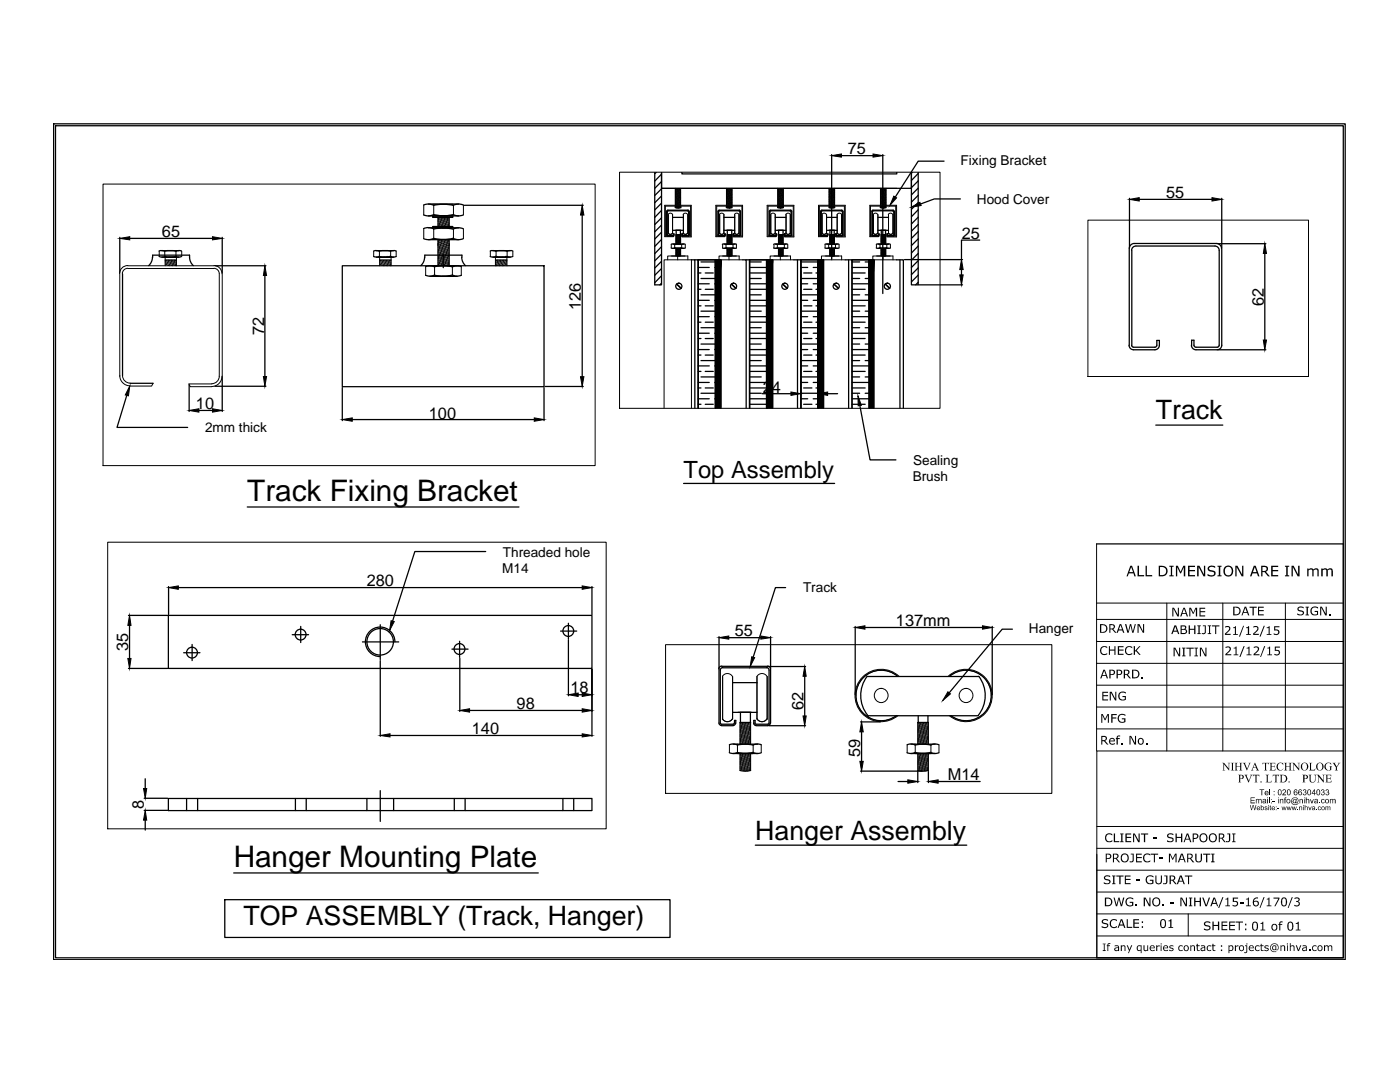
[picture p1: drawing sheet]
<svg xmlns="http://www.w3.org/2000/svg" width="279mm" height="216mm" viewBox="0 0 279 216" stroke-linecap="round" stroke-linejoin="round" font-family="sans-serif">
<defs><g id="words">
<g font-size="5.9">
<text x="49.3" y="99.9">Track Fixing Bracket</text>
<text x="46.6" y="172.9">Hanger Mounting Plate</text>
</g>
<g font-size="5.3">
<text x="230.7" y="83.7">Track</text>
<text x="150.7" y="167.5">Hanger Assembly</text>
<text x="48.6" y="184.5">TOP ASSEMBLY (Track, Hanger)</text>
</g>
<text font-size="4.7" x="136.4" y="95.4">Top Assembly</text>
<g font-size="3.3">
<text x="169.2" y="30.8">75</text>
<text x="232.7" y="39.5">55</text>
<text x="32.3" y="47.3">65</text>
<text x="192" y="47.7">25</text>
<text x="115.9" y="61.9" transform="rotate(-90 115.9 61.9)">126</text>
<text x="252.2" y="61" transform="rotate(-90 252.2 61)">62</text>
<text x="52.7" y="66.9" transform="rotate(-90 52.7 66.9)">72</text>
<text x="39.1" y="81.6">10</text>
<text x="85.6" y="83.5">100</text>
<text x="152.2" y="78.3">24</text>
<text x="73.2" y="117">280</text>
<text x="178.8" y="125">137mm</text>
<text x="25.6" y="129.9" transform="rotate(-90 25.6 129.9)">35</text>
<text x="146.6" y="127">55</text>
<text x="103.1" y="141.5">98</text>
<text x="113.9" y="138.4">18</text>
<text x="160.3" y="141.7" transform="rotate(-90 160.3 141.7)">62</text>
<text x="94.2" y="146.5">140</text>
<text x="171.7" y="151.1" transform="rotate(-90 171.7 151.1)">59</text>
<text x="189.2" y="155.7">M14</text>
<text x="28.7" y="161.4" transform="rotate(-90 28.7 161.4)">8</text>
</g>
<g font-size="2.7">
<text x="191.7" y="32.8">Fixing Bracket</text>
<text x="195" y="40.7">Hood Cover</text>
<text x="40.9" y="86.3">2mm thick</text>
<text x="182.2" y="92.8">Sealing</text>
<text x="182.1" y="96">Brush</text>
<text x="100.4" y="111.1">Threaded hole</text>
<text x="100.2" y="114.3">M14</text>
<text x="160.3" y="118.2">Track</text>
<text x="205.3" y="126.2">Hanger</text>
</g>
</g></defs>
<!-- layer: 0 -->
<g fill="none" stroke="#000" stroke-width=".2">
<path d="M20.6 36.7h98.2v56.2h-98.2zM123.6 34.4h64v47.1h-64zM132 37.6h46.9M134.8 37.6v3.4M134.8 40l1 .4M134.8 39.9l1 .4M134.8 39.8l1 .4M134.8 39.7l1 .4M134.8 39.5l1 .4M134.8 39.4l1 .4M134.8 39.3l1 .4M134.8 39.2l1 .4"/>
<path d="M134.8 39.1l1 .4M134.8 39l1 .4M134.8 38.8l1 .5M134.8 38.8l1 .3M134.8 38.6l1 .5M134.8 38.5l1 .4M134.8 38.4l1 .4M134.8 38.3l1 .4M134.8 38.2l1 .4M134.8 38.1l1 .4M134.8 38l1 .4M134.8 37.8l1 .5"/>
<path d="M134.8 37.7l1 .4M134.9 37.7l.9 .3M135.2 37.7l.6 .2M135.5 37.7l.3 .1M135.8 37.6v3.4l-1-.5M145 37.6v3.4M145 40l1.1 .4M145 39.9l1.1 .4M145 39.8l1.1 .4M145 39.7l1.1 .4M145 39.5l1.1 .4M145 39.4l1.1 .4"/>
<path d="M145 39.3l1.1 .4M145 39.2l1.1 .4M145 39.1l1.1 .4M145 39l1.1 .4M145 38.8l1.1 .5M145 38.8l1.1 .3M145 38.6l1.1 .5M145 38.5l1.1 .4M145 38.4l1.1 .4M145 38.3l1.1 .4M145 38.2l1.1 .4M145 38.1l1.1 .4"/>
<path d="M145 38l1.1 .4M145 37.8l1.1 .5M145 37.7l1.1 .4M145.1 37.7l1 .3M145.4 37.7l.7 .2M145.7 37.7l.4 .1M146.1 37.6v3.4l-1.1-.5M155.2 37.6v3.4M155.2 40l1.1 .4M155.2 39.9l1.1 .4M155.2 39.8l1.1 .4M155.2 39.7l1.1 .4"/>
<path d="M155.2 39.5l1.1 .4M155.2 39.4l1.1 .4M155.2 39.3l1.1 .4M155.2 39.2l1.1 .4M155.2 39.1l1.1 .4M155.2 39l1.1 .4M155.2 38.8l1.1 .5M155.2 38.8l1.1 .3M155.2 38.6l1.1 .5M155.2 38.5l1.1 .4M155.2 38.4l1.1 .4M155.2 38.3l1.1 .4"/>
<path d="M155.2 38.2l1.1 .4M155.2 38.1l1.1 .4M155.2 38l1.1 .4M155.2 37.8l1.1 .5M155.2 37.7l1.1 .4M155.3 37.7l1 .3M155.6 37.7l.7 .2M155.9 37.7l.4 .1M156.3 37.6v3.4l-1.1-.5M165.5 37.6v3.4M165.5 40l1.1 .4M165.5 39.9l1.1 .4"/>
<path d="M165.5 39.8l1.1 .4M165.5 39.7l1.1 .4M165.5 39.5l1.1 .4M165.5 39.4l1.1 .4M165.5 39.3l1.1 .4M165.5 39.2l1.1 .4M165.5 39.1l1.1 .4M165.5 39l1.1 .4M165.5 38.8l1.1 .5M165.5 38.8l1.1 .3M165.5 38.6l1.1 .5M165.5 38.5l1.1 .4"/>
<path d="M165.5 38.4l1.1 .4M165.5 38.3l1.1 .4M165.5 38.2l1.1 .4M165.5 38.1l1.1 .4M165.5 38l1.1 .4M165.5 37.8l1.1 .5M165.5 37.7l1.1 .4M165.6 37.7l1 .3M165.8 37.7l.8 .2M166.1 37.7l.5 .1M166.6 37.6v3.4l-1.1-.5M175.7 37.6v3.4"/>
<path d="M175.7 40l1.1 .4M175.7 39.9l1.1 .4M175.7 39.8l1.1 .4M175.7 39.7l1.1 .4M175.7 39.5l1.1 .4M175.7 39.4l1.1 .4M175.7 39.3l1.1 .4M175.7 39.2l1.1 .4M175.7 39.1l1.1 .4M175.7 39l1.1 .4M175.7 38.8l1.1 .5M175.7 38.8l1.1 .3"/>
<path d="M175.7 38.6l1.1 .5M175.7 38.5l1.1 .4M175.7 38.4l1.1 .4M175.7 38.3l1.1 .4M175.7 38.2l1.1 .4M175.7 38.1l1.1 .4M175.7 38l1.1 .4M175.7 37.8l1.1 .5M175.7 37.7l1.1 .4M175.8 37.7l1 .3M176.1 37.7l.7 .2M176.4 37.7l.4 .1"/>
<path d="M176.8 37.6v3.4l-1.1-.5M23.9 54.6v20.5M25.5 53.5a1.08 1.08 0 0 0-1.1 1.1M25.5 53a1.63 1.63 0 0 0-1.6 1.6M25.5 53.6h17.2M25.5 53h17.2M31.8 50.1v1.1M32.9 50.2v1M33 51.2v1.8M33 51.9l2.2 .9M33 52.7l.8 .3M33 52.2l2.2 .8"/>
<path d="M33 52.4l1.5 .6M33.2 51.3h.1M33.6 51.9l1.6 .7M33.8 51.3h.1M34.2 51.9l1 .5M34.4 51.3h.1M34.8 51.9l.4 .2M35.1 50.2v1M35.2 51.2v1.8M36.3 50.1v1.1M42.7 53.5a1.08 1.08 0 0 1 1.1 1.1v20.5a1.57 1.57 0 0 1-1.5 1.5h-4.6l.3 .6h4.3M42.7 53a1.63 1.63 0 0 1 1.6 1.6"/>
<path d="M44.4 54.6v20.5M74.6 50.1v1.1M75.7 50.2v1M75.8 51.2v1.8M75.8 51.9l2.2 .9M75.8 52.7l.9 .3M75.8 52.2l2.2 .8M75.8 52.4l1.5 .6M76 51.3h.1M76.4 51.9l1.6 .7M76.6 51.3h.1M77 51.9l1 .5"/>
<path d="M77.2 51.3h.1M77.6 51.9l.4 .2M78 50.2v1M78 51.2v1.8M79.1 50.1v1.1M84.6 40.9v2M84.6 45.7v1.9M84.9 53.2v1.8M86.3 40.8h4.1M86.3 47.8h4.1M86.6 41v1.8M86.6 45.7v1.9"/>
<path d="M86.6 53.1h.2M86.7 53.2v1.7M87.4 43.4v1.8M87.4 47.8v5.2M87.4 45.2h.1M87.4 44.9l.7 .3M87.4 44.7l1.3 .5M87.4 44.5l1.9 .7M87.4 44.2l2.2 .9M87.4 44l2.2 .9M87.4 43.8l2.2 .8M87.4 43.5l2.2 .9"/>
<path d="M87.4 47.9l2.2 .9M87.4 52.9l.2 .1M87.4 52.7l.8 .3M87.4 52.5l1.4 .5M87.4 52.3l2 .7M87.4 52l2.2 .9M87.4 51.8l2.2 .8M87.4 51.5l2.2 .9M87.4 51.3l2.2 .9M87.4 51.1l2.2 .9M87.4 50.9l2.2 .8M87.4 50.7l2.2 .8"/>
<path d="M87.4 50.4l2.2 .9M87.4 50.2l2.2 .8M87.4 49.9l2.2 .9M87.4 49.7l2.2 .9M87.4 49.5l2.2 .9M87.4 49.3l2.2 .8M87.4 49.1l2.2 .8M87.4 48.8l2.2 .8M87.4 48.6l2.2 .8M87.4 48.2l2.2 .8M87.4 48.3l2.2 .9M87.6 43.4l2 .7"/>
<path d="M87.7 47.8l1.9 .7M88.2 43.4l1.4 .5M88.4 47.8l1.2 .5M88.8 43.4l.8 .3M89 47.8l.6 .3M89.2 43.4l.4 .1M89.6 47.8v5.2M89.6 43.4v1.8M90.3 53.3v1.6M90.5 41v1.8M90.5 45.7v1.9M92.1 53.2v1.8"/>
<path d="M92.5 40.9v2M92.5 45.7v1.9M97.9 50.1v1.1M98.9 51.2v1.8M99 50.2v1M99.3 51.9l-.4 .2M99.7 51.3h.1M99.9 51.9l-1 .5M100.3 51.3h.1M100.5 51.9l-1.6 .7M100.9 51.3h.1M101.2 51.9l-2.3 .9"/>
<path d="M101.2 52.7l-.9 .3M101.2 52.2l-2.2 .8M101.2 52.4l-1.6 .6M101.2 50.2v2.8M102.3 50.1v1.1M132.7 41h5.3v6.3h-1.9l-.1-.2h1.8v-6h-5v6h1.7l-.1 .1h-1.7zM133.3 51.8v-.7h4v.7M133.3 42.8l.5-.3 .4 .3v3.8M133.4 42.8v3.8M134 51.1h2.7M134 48.8v.7M134.2 46.5l-.4 .3-.5-.3"/>
<path d="M134.6 48.7h.1M134.6 48.8v.7M134.7 41.2h1.2v.3h-.6v-.3v.3h-.4v-.3h.4v.3h.4v-.3h-.4v.3h-.6zM134.8 40.3l1 .5M134.8 40.2l1 .4M134.8 40.1l1 .4M134.8 40.5l1 .3M134.8 40.7l.7 .3M134.8 40.8l.4 .2M134.8 40.9l.2 .1M134.9 48.7h.1M134.9 48.6l.3 .1"/>
<path d="M134.9 48.5l.6 .2M134.9 48.4l.8 .3M134.9 48.3l.9 .4M134.9 48.2l.9 .3M134.9 48.1l.9 .4M134.9 48l.9 .4M134.9 47.9l.9 .4M134.9 47.8l.9 .4M134.9 47.7l.9 .4M134.9 47.6l.9 .4M134.9 47.5l.9 .4M134.9 47.4l.9 .4"/>
<path d="M134.9 47.3l.9 .4M134.9 47.2l.9 .4M134.9 47.1l.9 .4M134.9 47l.9 .4M134.9 46.9l.9 .4M134.9 50.9l.5 .2M134.9 50.8l.7 .3M134.9 50.7l.8 .3M134.9 50.6l.9 .4M134.9 50.5l.9 .4M134.9 50.4l.9 .4M134.9 50.3l.9 .4"/>
<path d="M134.9 50.2l.9 .4M134.9 50.1l.9 .4M134.9 50l.9 .4M134.9 49.9l.9 .4M134.9 49.8l.9 .4M134.9 49.7l.9 .4M134.9 49.6l.9 .4M135 41.1v.1M135.2 46.8l.6 .3M135.2 49.6l.6 .2M135.2 51.1v.7M135.4 46.8l.4 .2"/>
<path d="M135.4 49.6l.4 .1M135.6 41.1v.1M135.7 49.6h.1M135.7 46.8l.1 .1M135.8 46.8v1.9M135.8 49.6v1.4M135.8 47.2l-.9-.4v1.9M135.8 49.9l-.9-.3v1.4M136 48.8v.7M136.3 46.5l.5 .3 .4-.3M136.3 42.8l.5-.3 .4 .3 .1 3.8M136.4 42.8v3.8"/>
<path d="M136.8 48.8v.7M142.9 41h5.3v6.3h-1.9l-.1-.2h1.9v-6h-5.1v6h1.7l-.1 .1h-1.7zM143.5 51.8v-.7h4v.7M143.6 42.8l.4-.3 .5 .3v3.8M143.6 42.8v3.8M144.2 51.1h2.8M144.2 48.8v.7M144.5 46.5l-.5 .3-.4-.3M144.9 48.7h.1M144.9 48.8v.7M144.9 41.2h1.2v.3h-.6v-.3v.3h-.4v-.3h.4v.3h.4v-.3h-.4v.3h-.6zM145 40.3l1.1 .5"/>
<path d="M145 40.2l1.1 .4M145 40.1l1.1 .4M145 40.5l1.1 .3M145 40.7l.8 .3M145 40.8l.5 .2M145 40.9l.2 .1M145.1 50.7l.9 .3M145.1 46.8v1.9M145.1 49.6v1.4M145.1 48.6l.4 .1M145.1 48.5l.6 .2M145.1 48.4l.9 .3"/>
<path d="M145.1 48.3l1 .4M145.1 48.2l1 .3M145.1 48.1l1 .4M145.1 48l1 .4M145.1 47.9l1 .4M145.1 47.8l1 .4M145.1 47.7l1 .4M145.1 47.6l1 .4M145.1 47.5l1 .4M145.1 47.4l1 .4M145.1 47.3l1 .4M145.1 47.2l1 .4"/>
<path d="M145.1 47.1l1 .4M145.1 47l1 .4M145.1 46.9l1 .4M145.1 50.9l.5 .2M145.1 50.8l.7 .3M145.1 50.6l1 .4M145.1 50.5l1 .4M145.1 50.4l1 .4M145.1 50.3l1 .4M145.1 50.2l1 .4M145.1 50.1l1 .4M145.1 50l1 .4"/>
<path d="M145.1 49.9l1 .4M145.1 49.8l1 .4M145.1 49.7l1 .4M145.1 49.6l1 .4M145.1 46.8l1 .4M145.1 49.6l1 .3M145.2 48.7h.1M145.2 41.1v.1M145.4 46.8l.7 .3M145.4 49.6l.7 .2M145.5 51.1v.7M145.7 46.8l.4 .2"/>
<path d="M145.7 49.6l.4 .1M145.8 41.1v.1M145.9 49.6h.2M146 46.8l.1 .1M146.1 46.8v1.9M146.1 49.6v1.4M146.3 48.8v.7M146.6 46.5l.4 .3 .5-.3M146.6 42.8l.4-.3 .5 .3v3.8M146.6 42.8v3.8M147 48.8v.7M148.2 51.8h-5.4v29.6"/>
<path d="M153.1 41h5.3v6.3h-1.8l-.1-.2h1.8v-6h-5v6h1.6v.1h-1.8zM153.7 51.8v-.7h4.1v.7M153.8 46.6v-3.8l.5-.3 .4 .3v3.8M154.5 51.1h2.7M154.5 48.8v.7M154.7 46.5l-.4 .3-.5-.3M155.1 48.7h.1M155.1 48.8v.7M155.2 41.2h1.2v.3h-.6v-.3v.3h-.4v-.3h.4v.3h.4v-.3h-.4v.3h-.6zM155.2 40.8l.5 .2M155.2 40.3l1.1 .5M155.2 40.2l1.1 .4"/>
<path d="M155.2 40.1l1.1 .4M155.2 40.5l1.1 .3M155.2 40.7l.8 .3M155.2 40.9l.2 .1M155.3 50.7l.9 .3M155.3 46.8v1.9M155.3 48.7h.1M155.3 48.6l.4 .1M155.3 48.5l.6 .2M155.3 48.4l.9 .3M155.3 48.3l1 .4M155.3 48.2l1 .3"/>
<path d="M155.3 48.1l1 .4M155.3 48l1 .4M155.3 47.9l1 .4M155.3 47.8l1 .4M155.3 47.7l1 .4M155.3 47.6l1 .4M155.3 47.5l1 .4M155.3 47.4l1 .4M155.3 47.3l1 .4M155.3 47.2l1 .4M155.3 47.1l1 .4M155.3 47l1 .4"/>
<path d="M155.3 46.9l1 .4M155.3 50.9l.6 .2M155.3 50.8l.8 .3M155.3 50.6l1 .4M155.3 50.5l1 .4M155.3 50.4l1 .4M155.3 50.3l1 .4M155.3 50.2l1 .4M155.3 50.1l1 .4M155.3 50l1 .4M155.3 49.9l1 .4M155.3 49.8l1 .4"/>
<path d="M155.3 49.7l1 .4M155.3 49.6l1 .4M155.4 46.8l.9 .4M155.5 41.1v.1M155.6 49.6l.7 .2M155.6 46.8l.7 .3M155.7 51.1v.7M155.9 49.6l.4 .1M155.9 46.8l.4 .2M156.1 41.1v.1M156.1 49.6h.2M156.2 46.8l.1 .1"/>
<path d="M156.3 46.8v1.9M156.3 49.6v1.4M156.3 49.9l-1-.3v1.4M156.5 48.8v.7M156.8 46.5l.5 .3 .4-.3M156.8 42.8l.5-.3 .4 .3v3.8M156.9 42.8v3.8M157.2 48.8v.7M158.4 51.8h-5.4v29.6M163.4 41h5.3v6.3h-1.9l-.1-.2h1.8v-6h-5v6h1.7l-.1 .1h-1.7zM163.9 51.8v-.7h4.1v.7M164 42.8l.5-.3 .4 .3 .1 3.8"/>
<path d="M164.1 42.8v3.8M164.7 48.8v.7M164.7 51.1h2.7M164.9 46.5l-.4 .3-.5-.3M165.3 48.7h.1M165.4 48.8v.7M165.4 41.2h1.2v.3h-.6v-.3v.3h-.4v-.3h.4v.3h.4v-.3h-.4v.3h-.6zM165.5 40.8l.5 .2M165.5 40.3l1.1 .5M165.5 40.2l1.1 .4M165.5 40.1l1.1 .4M165.5 40.5l1.1 .3"/>
<path d="M165.5 40.7l.8 .3M165.5 40.9l.2 .1M165.6 48.7h.1M165.6 48.6l.3 .1M165.6 48.5l.6 .2M165.6 48.4l.8 .3M165.6 48.3l.9 .4M165.6 48.2l.9 .3M165.6 48.1l.9 .4M165.6 48l.9 .4M165.6 47.9l.9 .4M165.6 47.8l.9 .4"/>
<path d="M165.6 47.7l.9 .4M165.6 47.6l.9 .4M165.6 47.5l.9 .4M165.6 47.4l.9 .4M165.6 47.3l.9 .4M165.6 47.2l.9 .4M165.6 47.1l.9 .4M165.6 47l.9 .4M165.6 46.9l.9 .4M165.6 50.9l.5 .2M165.6 50.8l.7 .3M165.6 50.7l.8 .3"/>
<path d="M165.6 50.6l.9 .4M165.6 50.5l.9 .4M165.6 50.4l.9 .4M165.6 50.3l.9 .4M165.6 50.2l.9 .4M165.6 50.1l.9 .4M165.6 50l.9 .4M165.6 49.9l.9 .4M165.6 49.8l.9 .4M165.6 49.7l.9 .4M165.6 49.6l.9 .4M165.7 41.1v.1"/>
<path d="M165.8 46.8l.7 .3M165.8 49.6l.7 .2M166 51.1v.7M166.1 49.6l.4 .1M166.1 46.8l.4 .2M166.3 41.1v.1M166.4 49.6h.1M166.4 46.8l.1 .1M166.5 46.8v1.9M166.5 49.6v1.4M166.5 47.2l-.9-.4v1.9M166.5 49.9l-.9-.3v1.4"/>
<path d="M166.7 48.8v.7M167.1 46.5l.4 .3 .5-.3M167.1 42.8l.4-.3 .5 .3v3.8M167.1 42.8v3.8M167.5 48.8v.7M168.7 51.8h-5.5v29.6M173.6 41h5.3v6.3h-1.9v-.2h1.8v-6h-5.1v6h1.7l-.1 .1h-1.7zM174.2 51.8v-.7h4v.7M174.3 42.8l.4-.3 .5 .3M174.3 42.8v3.8M174.9 48.8v.7M174.9 51.1h2.8"/>
<path d="M175.2 46.5l-.5 .3-.4-.3M175.2 42.8v3.8M175.5 48.7h.1M175.6 48.8v.7M175.7 41.2h1.2v.3h-.6v-.3v.3h-.4v-.3h.4v.3h.3v-.3h-.3v.3h-.6zM175.7 40.3l1.1 .5M175.7 40.2l1.1 .4M175.7 40.1l1.1 .4M175.7 40.5l1.1 .3M175.7 40.7l.8 .3M175.7 40.8l.5 .2M175.7 40.9l.2 .1"/>
<path d="M175.8 48.7h.1M175.8 48.6l.4 .1M175.8 48.5l.6 .2M175.8 48.4l.9 .3M175.8 48.3l1 .4M175.8 48.2l1 .3M175.8 48.1l1 .4M175.8 48l1 .4M175.8 47.9l1 .4M175.8 47.8l1 .4M175.8 47.7l1 .4M175.8 47.6l1 .4"/>
<path d="M175.8 47.5l1 .4M175.8 47.4l1 .4M175.8 47.3l1 .4M175.8 47.2l1 .4M175.8 47.1l1 .4M175.8 47l1 .4M175.8 46.9l1 .4M175.8 50.9l.5 .2M175.8 50.8l.7 .3M175.8 50.7l.9 .3M175.8 50.6l1 .4M175.8 50.5l1 .4"/>
<path d="M175.8 50.4l1 .4M175.8 50.3l1 .4M175.8 50.2l1 .4M175.8 50.1l1 .4M175.8 50l1 .4M175.8 49.9l1 .4M175.8 49.8l1 .4M175.8 49.7l1 .4M175.8 49.6l1 .4M176 41.1v.1M176.1 46.8l.7 .3M176.1 49.6l.7 .2"/>
<path d="M176.2 51.1v.7M176.3 49.6l.5 .1M176.4 46.8l.4 .2M176.6 41.1v.1M176.6 49.6h.2M176.6 46.8l.2 .1M176.8 46.8v1.9M176.8 49.6v1.4M176.8 47.2l-1-.4v1.9M176.8 49.9l-1-.3v1.4M177 48.8v.7M177.3 46.5l.5 .3 .4-.3"/>
<path d="M177.3 42.8v3.8M177.7 48.8v.7M178.2 42.8l-.5-.3-.4 .3M178.2 42.8v3.8M178.9 51.8h-5.4v29.6M217.1 43.9h44v31.2h-44zM23.9 74.9a2.05 2.05 0 0 0 2.1 2.1M24.5 74.9a1.5 1.5 0 0 0 1.5 1.5M30.6 76.5l-.3 .5h-4.3M44.3 75.1a2.05 2.05 0 0 1-2 2M132.5 81.4v-29.6h5.5v29.6M21.5 108.2h99.5v57.2h-99.5z"/>
<path d="M218.8 108.5v41.3M268.1 108.5v82.6M132.8 128.6h77.1v29.7h-77.1zM144.2 135a1.16 1.16 0 0 1 2 0M144.2 135v8.5M146.2 135v8.4a1.16 1.16 0 0 1-2 .1M151.1 135v8.4a1.16 1.16 0 0 0 2 .1M153.1 135a1.16 1.16 0 0 0-2 0M153.1 135v8.5M179.1 135a5 5 0 0 0-6.8 .3 5 5 0 0 0-.2 6.8 5 5 0 0 0 6.8 .7M179.2 135a5.1 5.1 0 0 0-6.9 .2 5.1 5.1 0 0 0-.2 6.9 5.1 5.1 0 0 0 6.9 .7M179.4 135a5.2 5.2 0 0 0-7.2 .1 5.2 5.2 0 0 0-.2 7.2 5.2 5.2 0 0 0 7.2 .5"/>
<path d="M189.2 135a5.2 5.2 0 0 1 7.3 .1 5.2 5.2 0 0 1 .1 7.2 5.2 5.2 0 0 1-7.2 .5M189.5 135a5.1 5.1 0 0 1 6.9 .2 5.1 5.1 0 0 1 .2 6.9 5.1 5.1 0 0 1-6.9 .7M189.5 135a5 5 0 0 1 6.9 .3 5 5 0 0 1 .2 6.8 5 5 0 0 1-6.9 .7M218.8 136.7h49.3M218.8 132.4h49.3M218.8 128h49.3M218.8 123.6h49.3M218.8 120.3h49.3M232.9 120.3v29.5M244 120.3v29.5M256.5 120.3v29.5M145.6 148.6v1.6"/>
<path d="M147 148.5h.3M147.2 148.7v1.5M147.7 148.4l.2 .1M147.7 148.2l.7 .3M147.7 147.9l1.3 .6M147.7 147.7l1.9 .8M147.7 147.5l2.1 .8M147.7 147.3l2.1 .8M147.7 147.1l2.1 .8M147.7 146.8l2.1 .8M147.7 146.6l2.1 .8M147.7 146.4l2.1 .8"/>
<path d="M147.7 146.2l2.1 .8M147.7 146l2.1 .8M147.7 145.7l2.1 .8M147.7 145.5l2.1 .8M147.7 145.3l2.1 .8M147.7 145.1l2.1 .8M147.7 144.9l2.1 .8M147.7 144.6l2.1 .8M147.7 144.4l2.1 .8M147.7 153.4l1.1 .5M147.7 153.2l1.6 .6M147.7 153l1.9 .7"/>
<path d="M147.7 152.8l2.1 .8M147.7 152.6l2.1 .8M147.7 152.3l2.1 .9M147.7 152.1l2.1 .8M147.7 151.9l2.1 .8M147.7 151.7l2.1 .8M147.7 151.5l2.1 .8M147.7 151.2l2.1 .8M147.7 151l2.1 .8M147.7 150.8l2.1 .8M147.7 150.6l2.1 .8M148.3 144.2l1.5 .6"/>
<path d="M148.3 150.4l1.5 .5M148.9 150.4l.9 .3M148.9 144.2l.9 .4M149.4 150.4l.4 .1M149.5 144.2l.3 .1M149.8 144.2v4.3M149.8 150.4v3.3M149.8 145l-2.1-.8v4.3M149.8 151.2l-2.1-.8v3.3M150.3 148.7v1.4M151.9 148.6v1.6M173.3 143.2h.1"/>
<path d="M181 148.6v1.6M182.5 148.5h.2M182.7 148.7v1.5M183.2 148.4l.1 .1M183.2 148.2l.7 .3M183.2 147.9l1.3 .6M183.2 147.7l1.9 .8M183.2 147.5l2.1 .8M183.2 147.3l2.1 .8M183.2 147.1l2.1 .8M183.2 146.8l2.1 .8M183.2 146.6l2.1 .8"/>
<path d="M183.2 146.4l2.1 .8M183.2 146.2l2.1 .8M183.2 146l2.1 .8M183.2 145.7l2.1 .8M183.2 145.5l2.1 .8M183.2 145.3l2.1 .8M183.2 145.1l2.1 .8M183.2 144.9l2.1 .8M183.2 144.6l2.1 .8M183.2 144.4l2.1 .8M183.2 153.4l1 .5M183.2 153.2l1.5 .6"/>
<path d="M183.2 153l1.9 .7M183.2 152.8l2.1 .8M183.2 152.6l2.1 .8M183.2 152.3l2.1 .9M183.2 152.1l2.1 .8M183.2 151.9l2.1 .8M183.2 151.7l2.1 .8M183.2 151.5l2.1 .8M183.2 151.2l2.1 .8M183.2 151l2.1 .8M183.2 150.8l2.1 .8M183.2 150.6l2.1 .8"/>
<path d="M183.8 144.2l1.5 .6M183.8 150.4l1.5 .5M184.3 150.4l1 .3M184.4 144.2l.9 .4M184.9 150.4l.4 .1M185 144.2l.3 .1M185.3 144.2v4.3M185.3 150.4v3.3M185.3 145l-2.1-.8v4.3M185.3 151.2l-2.1-.8v3.3M185.8 148.7v1.4M187.4 148.6v1.6"/>
<path d="M218.8 141.1h49.3M218.8 145.4h49.3M268.1 149.8h-49.2v41.3v-20.6M218.9 178h49.2M218.9 173.6h49.2M218.9 169.3h49.2M218.9 164.9h49.2M218.9 182.4h49.2M218.9 186.8h49.2M237.1 182.4v4.4"/>
<circle cx="175.9" cy="138.8" r="1.4"/>
<circle cx="192.8" cy="138.8" r="1.4"/>
</g>
<g fill="none" stroke="#000" stroke-width=".25">
<path d="M10.7 24.7h257.8v166.8h-257.8zM11.1 25.1h257v166h-257zM130.7 34.4v22.4h1.3v-22.4v3.2h49.9v-3.2v22.4h1.3v-22.4M131 34.4l-.3 .3M132 34.7l-1.3 1.4M132 36.2l-1.3 1.4M132 37.7l-1.3 1.3M132 39.1l-1.3 1.4M136.1 34.4v.3h42.9v-.3M166 30.8v20.8M167.9 31.1h6.3M176.2 30.8v27.8"/>
<path d="M182.1 34.4l-.2 .1M183.2 34.6l-1.3 1.4M183.2 36.1l-1.3 1.4M183.2 37.5l-1.3 1.4M183.2 39l-1.3 1.3M188.4 32.2h-5.2l-4.5 7.1M191.7 39.7h-5.2l-2.8 1M225.4 39.6v9.8M227.4 39.8h14.5M243.8 39.6v9.8M23.9 47.4v7.1M24.5 54.6v20.4"/>
<path d="M25.9 47.6h16.5M30.4 51.3l-.1 .8-.6 .9M30.5 51.3v-.4h7.3l.2 1.2 .6 .9M31.7 50.1l.6-.1 .6 .1M32.3 50h3.4M32.3 51.3h3.4M32.9 51.2l-.6 .1-.5-.1M32.9 50.1l1.3-.1 .9 .1M33 51.9h2.2M35.1 51.1l.5 .2 .6-.1M35.1 51.2l-1.3 .1-.9-.1M36.2 50.1l-.5-.1-.6 .1"/>
<path d="M42.9 53h10.2M44.4 47.4v7.1M52.9 55v20.1M68.3 53h40.3v24.2h-40.3zM74.6 50.1l.5-.1 .6 .1M75.1 50h3.5M75.1 51.3h3.5M75.7 51.2l1.3 .1a1.84 1.84 0 0 1 1.5 0l.6-.1M75.7 51.2l-.6 .1-.5-.1M75.7 50.1l1.3-.1 .9 .1M75.8 51.9h2.2M79.1 50.1l-.6-.1-.6 .1"/>
<path d="M84.5 45.6l1.2-.2 .8 .3M84.5 47.6l1.3 .2a2.17 2.17 0 0 1 1.9-.1h1.7a2.05 2.05 0 0 1 1.8 .1l1.3-.2M84.7 51.3l-.1 .8-.6 .9M84.8 51.3v-.4h7.4v.4M84.9 53.2l1.1-.2 .7 .3 1.8-.3 1.8 .2M85.5 40.7h6.1M85.5 43.1h6.1M85.5 53h6.1M85.5 47.8h6.1M85.5 45.5h6.1M85.8 55.1h5.5M86.3 43.1h4.1v.3h-4.1z"/>
<path d="M86.3 45.2h4.1v.3h-4.1zM86.5 42.8l-.8 .3-1.2-.2M86.5 45.7l2.3-.2 1.7 .2M86.6 42.8l1.3 .2h1.3l1.3-.2M86.7 54.9l-.7 .2-1.1-.2M88.5 50.8v2.6M90.3 54.9l-1.8 .2-1.8-.2M90.3 54.9l1 .2 .8-.2M90.5 42.8l1.2 .3 .8-.2M92.1 53.2l-1.1-.2-.7 .3M92.1 51.3l.2 .8 .6 .9M92.5 45.6l-1.3-.1-.7 .2"/>
<path d="M92.5 40.9l-.4-.1a2.21 2.21 0 0 0-1.6 .2l-1.1-.2h-1.7a2.17 2.17 0 0 1-1.9-.1l-1.3 .2M92.7 41h23.7M97.8 50.1l.6-.1 .5 .1M98.4 50h3.4M98.4 51.3h3.4M98.9 51.9h2.3M98.9 51.1l-.5 .2-.6-.1M99 51.2l1.3 .1 .9-.1M101.2 50.1l-.9-.1-1.3 .1M101.2 51.2l.5 .1 .6-.1M102.3 50.1l-.5-.1-.6 .1M116.2 42.9v32.3"/>
<path d="M132 40.5l-1.3 1.4M132 42l-1.3 1.4M132 43.5l-1.3 1.3M132 44.9l-1.3 1.4M132 46.3l-1.3 1.4M132 47.8l-1.3 1.4M132 49.2l-1.3 1.4M132 50.7l-1.3 1.4M132 52.1l-1.3 1.4M132 53.6l-1.3 1.3M132 55l-1.3 1.4M132 56.5l-.3 .3"/>
<path d="M133 46.9l.3 .2M133 42.2v4.7M133.2 46.9l.1 .1M133.3 41.9l-.3 .3M133.3 41.9h4l.2 .3M134 48.7l.7 .1M134.2 46h2.2M134.2 43.4h2.2M134.3 48.7h2.1M134.3 49.6h2.1M134.4 46.9l-1.1 .1M134.4 46.9v-.2h.1v.2"/>
<path d="M134.5 46.9l-.2 .2h-1M134.6 49.4l2.1 .1M134.7 48.8h1.3M134.7 49.5h-.8M134.9 51h.9M134.9 46.8h.9M134.9 46h.9v.8h-.9zM135 56.7l.9 .9M135.1 56.7l.9 .8M136 46.9l.3 .2M136.1 46.9v-.3h.1v.3M136.2 46.9l.1 .1"/>
<path d="M136.7 48.7l-.7 .1M137.2 42.1l.2 .2M137.2 42.1h-4v4.8M137.4 46.9l-1.1 .1M137.4 42.3v4.6M137.6 46.9l-.3 .2h-1M137.6 42.2v4.7M138 51.8h.7v29.6M138.7 51.8h.6v29.6M139.3 57.7h.6M139.3 54.5h.6M139.3 59.9h2.2"/>
<path d="M139.3 56.6h2.2M139.3 53.4h2.2M139.9 58.8h2.9M139.9 55.6h2.9M139.9 52.3h2.9M140.7 57.7h1.7M140.7 54.5h1.7M142.6 59.9h.2M142.6 56.6h.2M142.6 53.4h.2M142.8 51.8h-3.5v29.6M143.2 46.9l.3 .2h1l.3-.2"/>
<path d="M143.3 42.2v4.7M143.4 46.9l.1 .1 1.1-.1M143.6 42.1l-.2 .2v4.6M143.6 42.1h3.9M144.2 48.7l.7 .1M144.5 46h2.1M144.5 43.4h2.1M144.5 48.7h2.2M144.5 49.6h2.2M144.6 46.9v-.2h.2v.2M144.9 48.8h1.4M144.9 49.4l2.1 .1"/>
<path d="M144.9 49.5h-.7M145.1 51h1M145.1 46.8h1M145.1 46h.9v.8h-.9zM146 56.7l.8 .9M146 56.7l.9 .8M146.3 46.9l.2 .2h1.1M146.3 46.9v-.3h.2v.3M146.4 46.9l1.2 .1M147 48.7l-.7 .1M147.5 42.1l.1 .2M147.5 41.9l.3 .3"/>
<path d="M147.6 41.9h-4.1l-.2 .3M147.6 46.9l-.1 .1M147.7 42.3v4.6M147.8 46.9l-.3 .2M147.8 42.2v4.7M148.2 51.8h.7v29.6M148.9 51.8h.7v29.6M149.6 58.8h2.3M149.6 55.6h2.3M149.6 52.3h2.3M149.6 59.9h3.4M149.6 56.6h3.4"/>
<path d="M149.6 53.4h3.4M149.7 57.7h3.3M149.7 54.5h3.3M153 51.8h-3.4v29.6M153.5 46.9l.2 .2h1.1M153.5 42.2v4.7M153.6 46.9l1.2 .1M154.4 48.7l.7 .1M154.7 46h2.2M154.7 43.4h2.2M154.8 48.7h2.1M154.8 49.6h2.1"/>
<path d="M154.9 46.9l-.1 .1M154.9 46.9v-.2h.1v.2M155 46.9l-.2 .2M155.1 48.8h1.4M155.1 49.5h-.7M155.1 49.4l2.1 .1M155.3 51h1M155.3 46.8h1M155.4 46h.9v.8h-.9zM156.2 56.7l.9 .9M156.2 56.7l.9 .8M156.5 46.9l.3 .2"/>
<path d="M156.6 46.9v-.3l.1 .3M156.7 46.9l.1 .1M156.8 47h1M156.8 47.1h1M157.2 48.7l-.7 .1M157.8 41.9l.2 .3M157.8 41.9h-4l-.3 .3M157.8 42.3l-.1-.2h-4v4.8M157.9 46.9l-.1 .1M157.9 42.3v4.6M158 46.9l-.2 .2M158 42.2v4.7"/>
<path d="M158.4 51.8h.8v29.6M159.2 51.8h.6v29.6M159.8 58.8h3.4M159.8 55.6h3.4M159.8 52.3h3.4M159.8 59.9h1.4M159.8 56.6h1.4M159.8 53.4h1.4M160.4 57.7h1.6M160.4 54.5h1.6M162.3 59.9h.9M162.3 56.6h.9"/>
<path d="M162.3 53.4h.9M162.8 57.7h.4M162.8 54.5h.4M163.2 51.8h-3.4v29.6M163.2 54.1v24.7M163.7 46.9l.3 .2M163.8 42.2v4.7M163.9 46.9l.1 .1M164 41.9l-.2 .3M164 41.9h4l.2 .3M164.6 48.7l.8 .1M165 46h2.1"/>
<path d="M165 43.4h2.1M165 48.7h2.1M165 49.6h2.1M165.1 46.9l-1.1 .1M165.1 46.9v-.2h.2v.2M165.2 46.9l-.2 .2h-1M165.3 48.8h1.4M165.4 49.5h-.8M165.6 51h.9M165.6 46.8h.9M165.6 46h.9v.8h-.9zM166.4 56.7l.9 .9"/>
<path d="M166.4 56.7l.9 .8M166.7 49.5h.7M166.8 49.4h-1.4M166.8 46.9l.2 .2M166.8 46.9v-.3h.1v.3M166.9 46.9l.1 .1M167.4 48.7l-.7 .1M167.9 42.1l.2 .2M167.9 42.1h-3.9l-.1 4.8M168.1 46.9l-1.1 .1M168.1 42.3v4.6M168.3 46.9l-.3 .2h-1"/>
<path d="M168.3 42.2v4.7M168.7 51.8h.7v29.6M169.4 51.8h.6v29.6v-29.6h3.5v29.6v-29.6h.9v29.6M170 51.8h3.5M170 58.8h1.6M170 55.6h1.6M170 52.3h1.6M170 57.7h2.7M170 54.5h2.7M170 59.9h3.5M170 56.6h3.5M170 53.4h3.5"/>
<path d="M172.7 58.8h.8M172.7 55.6h.8M172.7 52.3h.8M174 46.9l.2 .2h1l.3-.2M174 42.2v4.7M174.1 46.9l.1 .1 1.1-.1M174.3 42.1l-.2 .2v4.6M174.3 42.1h3.8l.2 .2M174.9 48.7l.7 .1M175.2 46h2.1M175.2 43.4h2.1M175.2 48.7h2.2"/>
<path d="M175.2 49.6h2.2M175.3 46.9v-.2h.2v.2M175.6 49.4l2.1 .1M175.6 48.8h1.4M175.6 49.5h-.7M175.8 51h1M175.8 46.8h1M175.9 46h.8v.8h-.8zM176.7 56.7l.8 .9M176.7 56.7l.9 .8M177 46.9l.2 .2h1.1M177 46.9v-.3h.2v.3"/>
<path d="M177.1 46.9l1.2 .1M177.7 48.7l-.7 .1M178.2 41.9l.3 .3M178.3 41.9h-4.1l-.2 .3M178.4 46.9l-.1 .1M178.4 42.3v4.6M178.5 46.9l-.2 .2M178.5 42.2v4.7M178.9 51.8h1.4v29.6M179.6 51.8v29.6M180.5 51.8h11.6M183.2 40.4l-1.3 1.4"/>
<path d="M183.2 41.9l-1.3 1.4M183.2 43.3l-1.3 1.4M183.2 44.8l-1.3 1.3M183.2 46.2l-1.3 1.4M183.2 47.7l-1.3 1.3M183.2 49.1l-1.3 1.4M183.2 50.6l-1.3 1.3M183.2 52l-1.3 1.4M183.2 53.5l-1.3 1.3M183.2 54.9l-1.3 1.3M183.2 56.3l-.5 .5M183.4 56.8h8.7"/>
<path d="M191.9 53.8v1M195.5 47.9h-3.6v3.9M225.9 50v18.9M242.5 49.1a.87 .87 0 0 1 .8 .9M242.5 49.1h-15.8a.87 .87 0 0 0-.9 .9M242.8 48.6a.99 .99 0 0 1 1 1M242.8 48.6h-16.4a.99 .99 0 0 0-1 1v19.3M243 48.6h9.6M243.3 50v19.1l-.4 .2h-4.2l-.4-.2v-1.2h-.5v1M243.8 49.6v19.3a.91 .91 0 0 1-.9 .9h-4.2a.91 .91 0 0 1-.9-.9M252.4 50.6v17.2M25.3 78.9l-1.9 6.4h14.1"/>
<path d="M26 76.5h4.6M37.7 76.8v5.3M42.9 77.1h10.2M44.4 75.2v6.9M68.3 77.3v6.6M108.6 77.3v6.6M108.8 77.1h7.6M139.3 77.4h.6M139.3 74.1h.6M139.3 70.9h.6M139.3 67.5h.6M139.3 64.3h.6"/>
<path d="M139.3 61h.6M139.3 79.6h2.2M139.3 76.3h2.2M139.3 73h2.2M139.3 69.8h2.2M139.3 66.5h2.2M139.3 63.2h2.2M139.9 78.5h2.9M139.9 75.2h2.9M139.9 72h2.9M139.9 68.7h2.9M139.9 65.4h2.9"/>
<path d="M139.9 62.1h2.9M140.7 77.4h1.7M140.7 74.1h1.7M140.7 70.9h1.7M140.7 67.5h1.7M140.7 64.3h1.7M140.7 61h1.7M142.6 79.6h.2M142.6 76.3h.2M142.6 73h.2M142.6 69.8h.2M142.6 66.5h.2"/>
<path d="M142.6 63.2h.2M149.6 78.5h2.3M149.6 75.2h2.3M149.6 72h2.3M149.6 68.7h2.3M149.6 65.4h2.3M149.6 62.1h2.3M149.6 79.6h3.4M149.6 76.3h3.4M149.6 73h3.4M149.6 69.8h3.4M149.6 66.5h3.4"/>
<path d="M149.6 63.2h3.4M149.7 77.4h3.3M149.7 74.1h3.3M149.7 70.9h3.3M149.7 67.5h3.3M149.7 64.3h3.3M149.7 61h3.3M152.1 78.6h5.7M159.8 78.5h3.4M159.8 75.2h3.4M159.8 72h3.4M159.8 68.7h3.4"/>
<path d="M159.8 65.4h3.4M159.8 62.1h3.4M159.8 79.6h1.4M159.8 76.3h1.4M159.8 73h1.4M159.8 69.8h1.4M159.8 66.5h1.4M159.8 63.2h1.4M160.4 77.4h1.6M160.4 74.1h1.6M160.4 70.9h1.6M160.4 67.5h1.6"/>
<path d="M160.4 64.3h1.6M160.4 61h1.6M162.3 79.6h.9M162.3 76.3h.9M162.3 73h.9M162.3 69.8h.9M162.3 66.5h.9M162.3 63.2h.9M162.8 77.4h.4M162.8 74.1h.4M162.8 70.9h.4M162.8 67.5h.4"/>
<path d="M162.8 64.3h.4M162.8 61h.4M165.2 78.6h2M170 78.5h1.6M170 75.2h1.6M170 72h1.6M170 68.7h1.6M170 65.4h1.6M170 62.1h1.6M170 77.4h2.7M170 74.1h2.7M170 70.9h2.7"/>
<path d="M170 67.5h2.7M170 64.3h2.7M170 61h2.7M170 79.6h3.5M170 76.3h3.5M170 73h3.5M170 69.8h3.5M170 66.5h3.5M170 63.2h3.5M172.7 78.5h.8M172.7 75.2h.8M172.7 72h.8"/>
<path d="M172.7 68.7h.8M172.7 65.4h.8M172.7 62.1h.8M225.3 68.9a.91 .91 0 0 0 .9 .9M225.8 68.9l.1 .2 .3 .2M226.3 69.3h4.2M226.3 69.8h4.2M230.5 69.3l.3-.2 .1-1.2h.5v1a.91 .91 0 0 1-.9 .9M243.1 69.8h9.5M39.7 81.9h2.7M70.3 83.7h36.3M136.4 96.5h30.2"/>
<path d="M139.3 81.4v-29.6h3.5v29.6v-29.6h1.1v29.6M139.3 80.7h.6M140.7 80.7h1.7M149.6 81.4v-29.6h3.4v29.6v-29.6h1.2v29.6M149.7 80.7h3.3M159.8 81.4v-29.6h3.4v29.6v-29.6h1.2v29.6M160.4 80.7h1.6M162.8 80.7h.4M170 80.7h2.7M171.6 80.9l2 10.9h5.2M230.7 84.8h13.3M33.6 117v5.6"/>
<path d="M35.6 117.2h80.6M49.3 101.2h54.3M96.9 110.1h-14.1l-4.5 13.8M118.1 117v5.6M156.8 117.2h-2l-4.5 13.9M218.8 108.5h49.3M25.6 133.4h7.9M25.6 122.8h7.9M25.9 124.8v6.6M33.6 122.8h84.5v10.6h-84.5zM36.6 130.2h3.3M38.3 128.6v3.2"/>
<path d="M58.3 126.6h3.3M60 125v3.2M72.3 128.1h7.3M75.9 124.7v6.9M75.9 131.8v15.1M78.8 128.1a2.94 2.94 0 0 0-2.9-3 2.94 2.94 0 0 0-3 3 2.94 2.94 0 0 0 3 2.9M90.2 129.5h3.2M91.7 128v3.2M91.8 131.3v10.7M111.9 125.9h3.2M113.4 124.4v3.2M113.4 127.7v11.1"/>
<path d="M115.4 138.6h.8M118.1 133.5v13.4M143.5 133.5l.1 11 .4 .3h2.3l.3-.1 .2-.4M143.5 127v6.4M144 132.9l-.5 .3v.3M144 133h9.2M144.2 133.2l-.4 .3-.1 .2v10.6l.3 .2h2.3l.2-.2M144.3 133.3h8.7M145.4 127.2h6.4M146.2 136.2h4.9M153 133.2l.4 .2 .1 .3v10.6l-.2 .2h-2.4M153.2 132.9l.5 .3 .1 .3"/>
<path d="M153.4 133h7.4M153.8 127v6.4M153.8 133.5v10.8M160.6 134.9v8M170.7 125v13.6M172.6 125.2h23.5M173.1 134.9a6.3 6.3 0 0 0 .1 7.9M173.1 135h22.3M195.3 134.9a6.3 6.3 0 0 1-.1 7.9M198 125v13.6M202 125.5h-2l-10.6 12.7M28.8 159.3h4.7"/>
<path d="M29 155.4v1.9M33.6 159.3h84.5v2.4h-84.5zM37.2 159.3v2.4M39.4 159.3v2.4M59 159.3v2.4M61.1 159.3v2.4M73.2 159.3v2.4M75.9 157.8v6.1M77.8 146.8h38.4M78.6 159.3v2.4M90.7 159.3v2.4M92.8 159.3v2.4"/>
<path d="M93.7 141.8h22.5M112.3 159.3v2.4M114.5 159.3v2.4M145.6 148.6a1.84 1.84 0 0 1 1.6 .1M146.2 142.1h4.9M146.3 148.5h4.9M146.3 150.4h4.9M146.6 144.3v-.6h.2v.6M147.1 150.2a1.84 1.84 0 0 1-1.6 0M147.2 150.1l2.1 .2a2.42 2.42 0 0 1 1.8 .1l.8-.2M147.7 153.7l.7 .2 1.4-.2M147.7 144.2h2.1"/>
<path d="M147.8 142.1h2v2.1h-2zM150.4 144.3l.1 .2 .4 .3M150.4 144.3v-.6h.3v.6M150.7 144.3l.2 .2M151.9 148.6a1.84 1.84 0 0 0-1.6 .1l-1.6-.2-1.5 .2M153.5 144.8h7.3M153.7 144.3l-.2 .4-.2 .1h-2.4M171.7 153.9h12.3M171.7 144h4M171.9 146v5.9M173.2 142.8h22M179.2 155.9h2"/>
<path d="M181 148.6a1.84 1.84 0 0 1 1.6 .1M181.8 148.5h4.8M181.8 150.4h4.8M182.6 150.2a1.84 1.84 0 0 1-1.6 0M182.6 148.7l1.6-.2 1.6 .2M183.2 153.7l.6 .2 1.5-.2M183.2 144.2h2.1M183.2 153.8v2.4M183.2 142.8v1.4h2v-1.4M185.3 154v2.2M185.8 150.1a1.84 1.84 0 0 0 1.6 .1M185.8 150.1l-1.6 .2-1.6-.2"/>
<path d="M187.2 155.9h8.4M187.4 148.6a1.84 1.84 0 0 0-1.6 .1M28.8 161.7h4.7M29 163.6v2M44.9 179.5h88.8v7.6h-88.8zM46.6 174.2h60.8M150.7 168.6h42.2M218.9 191.1h49.2"/>
<circle cx="135.5" cy="57.1" r=".61"/>
<circle cx="146.4" cy="57.1" r=".61"/>
<circle cx="156.6" cy="57.1" r=".61"/>
<circle cx="166.9" cy="57.1" r=".61"/>
<circle cx="177.1" cy="57.1" r=".61"/>
<circle cx="38.3" cy="130.2" r="1.08"/>
<circle cx="60" cy="126.6" r="1.08"/>
<circle cx="75.9" cy="128.1" r="2.65"/>
<circle cx="91.7" cy="129.5" r="1.08"/>
<circle cx="113.4" cy="125.9" r="1.08"/>
</g>
<g fill="#000" stroke="#000" stroke-width=".2">
<path d="M166 31.1l1.9-.4v.7zM174.2 30.7l2 .4-2 .3zM178.4 39.1l.5 .4-1.3 1.5zM225.4 39.8l2-.4v.7zM241.9 39.4l1.9 .4-1.9 .3zM23.9 47.6l2-.4v.7zM42.4 47.2l2 .4-2 .3zM52.9 53l.3 2h-.6zM116.2 41l.3 1.9h-.6zM181.8 41.3l1.8-.9 .2 .6zM191.5 54.8h.7l-.3 2zM191.9 51.8l.3 2h-.7z"/>
<path d="M252.4 48.6l.4 2h-.7zM25.9 77l-.3 2-.6-.2zM52.6 75.1h.6l-.3 2zM115.9 75.2h.6l-.3 1.9zM157.8 78.2l2 .4-2 .3zM163.2 78.6l2-.4v.7zM252.1 67.8h.7l-.4 2zM37.7 81.9l2-.3v.6zM42.4 81.6l2 .3-2 .3zM68.3 83.7l2-.3v.7zM106.6 83.4l2 .3-2 .4zM171.2 79l.7 1.9-.6 .1z"/>
<path d="M33.6 117.2l2-.3v.7zM116.2 116.9l1.9 .3-1.9 .4zM25.5 131.4h.6l-.2 2zM25.9 122.8l.2 2h-.6zM78 123.9l.7 .1-.9 1.8zM113.4 138.6l2-.3v.7zM116.2 138.3l1.9 .3-1.9 .4zM143.5 127.2l1.9-.3v.6zM150 131l.6 .2-.9 1.8zM151.8 126.9l2 .3-2 .3zM160.6 133l.3 1.9h-.6zM170.7 125.2l1.9-.3v.6z"/>
<path d="M189.2 138l.5 .5-1.5 1.3zM196.1 124.9l1.9 .3-1.9 .3zM28.6 157.3h.7l-.3 2zM75.9 146.8l1.9-.4v.7zM91.8 141.8l1.9-.4v.7zM116.2 141.4l1.9 .4-1.9 .3zM116.2 146.4l1.9 .4-1.9 .3zM160.3 142.9h.6l-.3 1.9zM171.6 151.9h.7l-.4 2zM171.9 144l.4 2h-.7zM181.2 155.6l2 .3-2 .4zM185.3 155.9l1.9-.3v.7z"/>
<path d="M29 161.7l.3 1.9h-.7z"/>
<path d="M143.9 51.8l-1.1 29.6h1.1zM142.8 51.8h1.1l-1.1 29.6zM142.8 51.8v29.6z"/>
<path d="M154.2 51.8l-1.1 29.6h1.1zM153 51.8h1.2l-1.1 29.6zM153 51.8l.1 29.6z"/>
<path d="M164.4 51.8l-1.1 29.6h1.1zM163.2 51.8h1.2l-1.1 29.6zM163.2 51.8l.1 29.6z"/>
<path d="M174.4 51.8l-.8 29.6h.8zM173.5 51.8h.9l-.8 29.6zM173.5 51.8l.1 29.6z"/>
</g>
<g fill="#000">
<path d="M227 112.9h.3v1.9h1v.2h-1.3zM228.6 112.9h.3v1.9h1v.2h-1.3zM233.4 112.9h.8v.2h-.3v1.7h.3v.2h-.8v-.2h.3v-1.7h-.3zM234.7 112.9h.4l.5 1.2 .6-1.2h.3v2.1h-.3v-1.8l-.5 1.2h-.2l-.6-1.2v1.8h-.2zM237.1 112.9h1.4v.2h-1.1v.6h1.1v.3h-1.1v.8h1.1v.2h-1.4zM238.9 112.9h.5l.9 1.7v-1.7h.2v2.1h-.3l-1-1.9v1.9h-.3zM241.1 113.2l.4-.3 .4-.1 .6 .2v.4l-.5-.3h-.5a.39 .39 0 0 0-.1 .5 .39 .39 0 0 0 .5 .2l.6 .2v.8l-.6 .2-.9-.1v-.4l.6 .3h.4a.37 .37 0 0 0 .3-.6 .37 .37 0 0 0-.5-.1l-.7-.3zM243 112.9h.8v.2h-.3v1.7h.3v.2h-.8v-.2h.2v-1.7h-.2zM246.5 112.9h.5l.9 1.7v-1.7h.2v2.1h-.3l-1-1.9v1.9h-.3zM253.7 112.9h1.4v.2h-1.1v.6h1.1v.3h-1.1v.8h1.1v.2h-1.4zM256.4 112.9h.9v.2h-.3v1.7h.3v.2h-.9v-.2h.3v-1.7h-.3zM257.8 112.9h.4l.9 1.7v-1.7h.3v2.1h-.4l-1-1.9v1.9h-.2z"/>
<path d="M260.9 113.4h.2v.2l.3-.2h.5l.2 .3 .4-.3h.5l.2 .3v1.3h-.3v-.9a.38 .38 0 0 0-.3-.4 .38 .38 0 0 0-.4 .3v1h-.3v-.9a.41 .41 0 0 0-.3-.5 .41 .41 0 0 0-.5 .2v1.2h-.2zM263.7 113.4h.3v.2l.3-.2h.4a.29 .29 0 0 0 .3 .2 .29 .29 0 0 0 .3-.2h.4l.3 .3v1.3h-.3v-.9a.37 .37 0 0 0-.3-.4 .37 .37 0 0 0-.4 .3v1h-.3v-.9a.39 .39 0 0 0-.2-.5 .39 .39 0 0 0-.5 .2v1.2h-.3zM219.7 129.2l.4-.3 .9 .2v.3l-.3-.3h-.6l-.3 .5v.6l.3 .3h.5l.4-.2v.3l-.8 .1-.5-.3-.2-.5zM220 138h1.1v.2h-.9v.5h.9v.2h-.9v.7h.9v.2h-1.1zM221.3 128.9h.2v.7h.9v-.7h.2v1.8h-.2v-.9h-.9v.9h-.2zM221.5 138h.4l.7 1.4v-1.4h.2v1.8h-.3l-.8-1.6v1.6h-.2zM223.1 128.9h1.1v.2h-.9v.5h.9v.2h-.9v.7h.9v.2h-1.1zM223.3 138.3l.5-.3 .9 .1v.3l-.4-.2h-.5l-.4 .4 .1 .7 .4 .3 .6-.1v-.4h-.5v-.2h.7v.7l-.9 .2-.4-.2-.2-.5zM224.6 129.2l.5-.3 .9 .2v.3l-.5-.3h-.4l-.4 .6 .1 .4 .2 .3 .6 .1 .4-.2-.1 .3-.8 .1-.5-.3-.1-.3zM224.5 124.5h.3l.4 1.5 .3-1.5h.2l.4 1.5 .4-1.5h.2l-.5 1.8h-.2l-.4-1.5-.4 1.5h-.2zM226.3 128.9h.2v1l.9-1h.2l-.7 .9 .8 .9h-.3l-.7-.8-.2 .2v.6h-.2zM227.8 135h.3v.4h-.3z"/>
<path d="M227 124.5h.4l.7 1.5v-1.5h.2v1.8h-.2l-.9-1.6v1.6h-.2zM234 121.3h.3l.8 1.4v-1.4h.2v1.7h-.3l-.8-1.6v1.6h-.2zM234.2 129.2h.4l.7 1.5v-1.5h.2v1.8h-.3l-.8-1.6v1.6h-.2zM235.9 129.2h.7v.2h-.2v1.4h.2v.2h-.7v-.2h.2v-1.4h-.2zM236.8 129.2h1.4v.2h-.6v1.6h-.2v-1.6h-.6zM237.2 124.8h.3v.7h.8v-.7h.3v1.7h-.3v-.8h-.8v.8h-.3zM237.3 121.3h.4l.5 .9 .4-.9h.3v1.7h-.2v-1.5l-.5 1h-.1l-.5-1v1.5h-.3zM238.4 129.2h.7v.2h-.3v1.4h.3v.2h-.7v-.2h.2v-1.4h-.2zM239 124.8h.6v.2h-.2v1.4h.2v.1h-.6v-.1h.2v-1.4h-.2zM239.4 121.3h1.1v.2h-.9v.4h.9v.3h-.9v.6h.9v.2h-1.1zM240.1 124.8h.6v1.5l-.5 .3-.4-.1v-.2l.5 .1 .1-.2v-1.2h-.3zM239.5 129.2h.3l.8 1.5v-1.5h.2v1.8h-.3l-.8-1.6v1.6h-.2z"/>
<path d="M241 124.8h.7v.2h-.2v1.4h.2v.1h-.7v-.1h.3v-1.4h-.3zM241.9 124.8h1.5v.2h-.7v1.5h-.2v-1.5h-.6zM244.5 125l.7-.1 .3 .3v.5l-.8 .8h.9v.2h-1.1v-.3l.8-.8a.43 .43 0 0 0-.2-.5 .43 .43 0 0 0-.6 .2zM244.6 129.1l.6-.1 .4 .1v.7l-.8 .7h.9v.3h-1.2v-.3l.8-.8a.4 .4 0 0 0-.1-.5 .4 .4 0 0 0-.5 .1zM246.1 125.2l.6-.2v1.5h.3v.2h-.9v-.2h.4v-1.2h-.4zM246.2 129.3l.6-.3v1.6h.3v.2h-.9v-.2h.4v-1.2h-.4zM248.1 124.9h.2l-.8 2.1h-.2zM248.2 128.9h.2l-.8 2.2h-.3zM248.7 125.2l.6-.2v1.5h.3v.2h-.9v-.2h.3v-1.2h-.3zM248.8 129.3l.6-.3v1.6h.4v.2h-1v-.2h.4v-1.2h-.4zM249.4 121.1h1.4v.2h-.6v1.5h-.2v-1.5h-.6zM250.1 125h.7a.67 .67 0 0 1 .3 .6 .67 .67 0 0 1-.4 .5l-.4 .4h.9v.2h-1.1v-.3l.8-.8a.43 .43 0 0 0-.2-.5 .43 .43 0 0 0-.6 .2z"/>
<path d="M250.2 129.1l.7-.1 .3 .1v.7l-.8 .7h1v.3h-1.2v-.3l.8-.8a.41 .41 0 0 0-.2-.5 .41 .41 0 0 0-.5 .1zM251.1 121.1h1.1v.2h-.9v.4h.9v.2h-.9v.7h.9v.2h-1.1zM252.2 124.9h.2l-.8 2.1h-.2zM252.3 128.9h.2l-.8 2.2h-.2zM252.8 125.2l.6-.2v1.5h.3v.2h-.9v-.2h.4v-1.2h-.4zM252.9 129.3l.6-.3v1.6h.4v.2h-1v-.2h.4v-1.2h-.4zM254.3 125h1v.2h-.8v.4l.7 .1 .1 .6-.3 .4-.8-.1v-.2l.6 .1a.4 .4 0 0 0 .2-.6 .4 .4 0 0 0-.6-.1h-.1zM254.4 129h1v.2h-.8v.5h.5l.3 .2-.1 .7-.4 .2-.6-.1v-.2l.7 .1 .2-.2a.47 .47 0 0 0-.2-.5 .47 .47 0 0 0-.6 0zM259.1 121.2l.3-.2h.4l.4 .1v.3l-.4-.2-.4 .1a.3 .3 0 0 0-.2 .4 .3 .3 0 0 0 .5 .1l.5 .2v.6l-.4 .2-.9-.1v-.3l.3 .2h.5a.3 .3 0 0 0 .3-.4 .3 .3 0 0 0-.5-.2l-.5-.2-.1-.4zM260.5 121.1h.7v.1h-.2v1.4h.2v.2h-.7v-.2h.3v-1.4h-.3zM261.6 121.4l.6-.4 .8 .1v.3l-.3-.2h-.5l-.4 .5 .1 .7 .4 .2 .5-.1v-.4h-.4v-.2h.6v.8l-.9 .1-.3-.2-.3-.4zM263.5 121.1h.3l.8 1.4v-1.4h.2v1.7h-.3l-.8-1.6v1.6h-.2z"/>
<path d="M265.3 122.5h.3v.3h-.3zM219.8 142.5h.3l.4 1 .5-1h.3v1.7h-.2v-1.5l-.5 1h-.1l-.5-1v1.5h-.2zM221.8 142.5h1.1v.2h-.9v.5h.8v.2h-.8v.8h-.2zM223 146.9l.5-.1v.2h-.4l-.1 .3h.5v.2h-.4v1.1h-.3v-1.1h-.1zM223.8 148.2h.2v.4h-.2zM223.3 142.7l.5-.3 .8 .2v.3l-.4-.3-.6 .1-.3 .5 .1 .6 .4 .2h.6v-.5h-.5v-.2h.7v.8l-.7 .2-.4-.1-.3-.3-.2-.7zM225.4 146.8h.3l.8 1.4v-1.4h.2v1.8h-.3l-.8-1.6v1.6h-.2zM228.7 148.2h.3v.4h-.3zM243.9 152.2h.4l.9 1.2v-1.1l-.2-.1h.5l-.2 .2v1.3l-1-1.2v1.1l.2 .1h-.5h.2v-1.4zM245.6 152.2h.7l-.2 .1v1.3l.2 .1h-.7l.3-.1v-1.3zM246.4 152.2h.6l-.2 .2v.5h.7v-.6l-.2-.1h.6l-.2 .1v1.3l.2 .1h-.6l.2-.1v-.6h-.7v.7h.2h-.6l.2-.1v-1.3zM248 152.2h.7l-.2 .1v.2l.4 .9 .4-1-.1-.2h.4l-.2 .2-.5 1.3-.6-1.3z"/>
<path d="M248.4 154.6h.5l-.1 .2 .4 1 .4-.9-.1-.3h.5l-.3 .2-.5 1.4zM250 154.6h1.3v.4l-.2-.3h-.3v1.2l.2 .2h-.7l.3-.1v-1.3h-.4l-.2 .3zM251.4 157.5h.9v.1h-.4v1.1h-.2v-1.1h-.3zM252 152.2h1.2v.4l-.1-.3h-.4v1.3l.2 .1h-.6l.2-.1v-1.3h-.4l-.1 .3zM253.4 157.5h.1v1.2h-.1zM253.3 152.2h1.2v.4l-.1-.3h-.6v.6h.4l.2-.2v.5l-.2-.2h-.4v.6l.4 .1 .4-.3-.1 .3h-1.2l.3-.2v-1.1l-.1-.1zM252.5 154.6h.8l-.3 .1v1.3h.6l.3-.3-.2 .4h-1.2l.3-.2v-1.1zM254 159.8h.5v.1h-.5zM254 154.6h1.3v.4l-.2-.3h-.4v1.3l.3 .1h-.7l.2-.2v-1.2h-.3l-.2 .3zM254.9 152.5l.4-.3h.8v.5l-.4-.4h-.5l-.2 .8 .1 .3 .3 .3h.4l.3-.3-.3 .3h-.5l-.3-.1-.3-.5zM256 157.6l.4-.1a.53 .53 0 0 1 .2 .6 .53 .53 0 0 1-.5 .3l.6 .1v.2h-.8l.5-.6a.25 .25 0 0 0 .1-.4 .25 .25 0 0 0-.4 .1h-.2zM256.2 152.2h.7l-.2 .1v.6h.7v-.6l-.2-.1h.6l-.2 .2v1.1l.2 .2h-.6l.2-.1v-.6h-.7v.6l.2 .1h-.7l.3-.2v-1.1z"/>
<path d="M257.8 152.2h.5l.9 1.2v-1l-.3-.2h.6l-.2 .1v1.4l-1.1-1.2v1.1l.2 .1h-.5l.2-.1v-1.2zM260 157.7l.2-.1a.32 .32 0 0 1 .4 0 .32 .32 0 0 1-.1 .5l.3 .1-.2 .5h-.5l-.1-.2 .1-.1a.23 .23 0 0 0 .3 .2 .23 .23 0 0 0 .2-.3 .23 .23 0 0 0-.3-.2v-.1a.2 .2 0 0 0 .3-.1 .2 .2 0 0 0-.2-.3 .2 .2 0 0 0-.2 .2h-.2zM261.1 154.6h.7l-.2 .1v1l.3 .4 .3-.1 .2-.2 .1-1-.3-.2h.5l-.2 .1v1l-.2 .4-.6 .1-.3-.3v-1.2zM261.2 152.2h.7l-.3 .1v1.3h.7l.2-.3-.1 .4h-1.2l.2-.1v-1.3zM262.7 154.6h.5l.9 1.1v-.9l-.2-.2h.5l-.2 .1v1.5l-1.1-1.3v1l.2 .2h-.5l.2-.1v-1.2zM263.7 157.6h.4a.27 .27 0 0 1 .2 .2 .27 .27 0 0 1-.2 .3 .35 .35 0 0 1 0 .6 .35 .35 0 0 1-.5-.3h.2a.23 .23 0 0 0 .2 .2 .23 .23 0 0 0 .2-.3 .23 .23 0 0 0-.3-.2v-.1a.21 .21 0 0 0 .3-.1 .21 .21 0 0 0-.2-.3 .21 .21 0 0 0-.2 .2h-.2zM263.7 159.6l.2-.2a.21 .21 0 0 1 .3 0 .21 .21 0 0 1 0 .3 .29 .29 0 0 0-.5 .1 .29 .29 0 0 0 .4 .4l.1-.2a.23 .23 0 0 1 0 .3 .23 .23 0 0 1-.3 0l-.3-.3zM264.6 157.6a.33 .33 0 0 1 .5 0 .33 .33 0 0 1 0 .5l.2 .1-.2 .5h-.4l-.2-.2 .2-.1a.24 .24 0 0 0 .2 .2 .24 .24 0 0 0 .2-.3 .24 .24 0 0 0-.3-.2v-.1a.2 .2 0 0 0 .3-.1 .2 .2 0 0 0-.2-.3 .2 .2 0 0 0-.2 .2h-.2zM264.5 154.6h1.2v.3l-.2-.2h-.6v.6h.5l.1-.2v.5l-.1-.2-.5-.1v.7h.6l.3-.3-.1 .4h-1.2l.2-.1v-1.3zM264.4 152.5l.5-.3h.7l.1 .4-.4-.3h-.4l-.3 .3v.5l.3 .5 .3 .1 .3-.1v-.6l-.2-.1h.5l-.1 .2v.6h-1l-.4-.5zM265.9 152.2h.7l-.2 .2 .4 .6 .4-.6-.2-.2h.5l-.3 .2-.4 .7v.5l.2 .1h-.6l.2-.1v-.5zM220.4 174.9l.2-.2h.6l.4 .1v.2l-.8-.1a.33 .33 0 0 0-.2 .4 .33 .33 0 0 0 .5 .2l.5 .2v.5l-.4 .2-.9-.1v-.3l.3 .2h.5a.3 .3 0 0 0 .3-.4 .3 .3 0 0 0-.5-.1l-.5-.3-.1-.3z"/>
<path d="M220.7 166.5l.5-.2 .8 .1v.3l-.4-.2h-.5l-.3 .6 .2 .7 .5 .1 .5-.3v.3l-.6 .2-.6-.2-.3-.4zM221.9 174.7h.7v.2h-.2v1.4h.2v.1h-.7v-.1h.3v-1.4h-.3zM222.3 166.3h.2v1.5h.9v.2h-1.1zM222.8 174.7h1.4v.2h-.6v1.5h-.2v-1.5h-.6zM223.5 166.3h.7v.2h-.2v1.4h.2v.1h-.7v-.1h.3v-1.4h-.3zM222.2 179.1h.2l.4 1.4 .4-1.4h.2l.4 1.4 .3-1.4h.3l-.5 1.7h-.2l-.4-1.4-.3 1.4h-.3zM224.5 174.7h1.1v.2h-.9v.5h.9v.2h-.9v.6h.9v.2h-1.1zM224.6 166.3h1.1v.2h-.8v.5h.8v.2h-.8v.6h.8v.2h-1.1zM225.7 170.3h.6v1.5l-.3 .3-.5-.1v-.2l.3 .1 .2-.2v-1.2h-.3zM226.1 166.3h.4l.7 1.4v-1.4h.2v1.7h-.3l-.8-1.5v1.5h-.2zM226.8 175.5h.7v.3h-.7zM226.7 170.3h1.2v.2h-1v.5h1v.2h-1v.7h1v.2h-1.2z"/>
<path d="M227.7 166.3h1.4v.2h-.6v1.5h-.2v-1.5h-.6zM228.3 170.6l.5-.3 .8 .2v.2l-.4-.2h-.4l-.4 .4v.5l.2 .4 .5 .1 .5-.3v.3l-.9 .2-.4-.3-.2-.4zM228.8 174.9l.5-.2 .9 .1v.3l-.4-.2h-.6l-.3 .4 .1 .8 .4 .2 .5-.1v-.4h-.4v-.3h.7v.8l-1 .1-.4-.3-.2-.7zM230.2 167.2h.7v.2h-.7zM229.6 170.3h1.5v.2h-.6v1.6h-.2v-1.6h-.7zM230.6 174.7h.2v1.2l.3 .4h.3l.2-.2 .1-1.4h.2v1.3l-.2 .3-.5 .2-.5-.3zM231.3 171.2h.7v.2h-.7zM232.4 174.7h.6v1.3l-.4 .4h-.5v-.2l.4 .1 .2-.2v-1.2h-.3zM233 166.5l.4-.2h.4l.4 .1v.3l-.7-.2a.3 .3 0 0 0-.3 .3 .3 .3 0 0 0 .4 .2l.6 .3-.1 .6-.6 .2-.6-.2v-.3l.7 .3a.33 .33 0 0 0 .4-.4 .33 .33 0 0 0-.5-.2l-.5-.2zM233.3 170.3h.3l.4 1 .5-1h.3v1.8h-.2v-1.6l-.5 1.1h-.1l-.5-1.1v1.6h-.2zM234.6 166.3h.3v.7h.8v-.7h.3v1.7h-.3v-.8h-.8v.8h-.3zM236.5 174.7h1.4v.2h-.6v1.5h-.2v-1.5h-.6z"/>
<path d="M238.5 170.3h.3v1.3l.3 .3 .5-.2v-1.4h.3v1.2l-.3 .5-.7 .1-.3-.3zM239.9 179.1h.3l.5 1.5 .5-1.5h.3l-.6 1.7h-.3zM240.1 170.3h1.4v.2h-.6v1.6h-.2v-1.6h-.6zM241.7 170.3h.7v.2h-.2v1.4h.2v.2h-.7v-.2h.2v-1.4h-.2zM244 179h.2l-.9 2.2h-.2zM244.9 166.3h.6v1.4l-.3 .3h-.5v-.2l.4 .1 .2-.1v-1.3h-.4zM245.9 166.3h.7v.2h-.3v1.4h.3v.1h-.7v-.1h.2v-1.4h-.2zM249.6 159.1h.8v.1h-.7v.4h.7v.2h-.7v.3h.7v.2h-.8zM249.5 160.6h.1l.2 .9 .2-.9h.2l.2 .9 .2-.9h.1l-.2 1.1h-.2l-.2-.9-.3 .9h-.1zM250.6 159.5l.5-.1 .2 .2a.27 .27 0 0 1 .3-.2 .27 .27 0 0 1 .2 .3v.6h-.1v-.5a.21 .21 0 0 0-.3-.3 .2 .2 0 0 0-.1 .3v.5h-.2v-.5a.2 .2 0 0 0-.2-.3 .2 .2 0 0 0-.1 .3v.5h-.2zM252.2 179h.2l-.9 2.2h-.1zM252.4 161l.1-.1a.17 .17 0 0 1 .3 0 .17 .17 0 0 1 0 .2l-.3-.1v.1l.2 .1a.26 .26 0 0 1 .3 .4 .26 .26 0 0 1-.5 .1l-.1-.3h.1v.1a.18 .18 0 0 0 .3 .1 .18 .18 0 0 0 0-.3 .18 .18 0 0 0-.3 0l-.1-.1z"/>
<path d="M253.3 159.1h.1v1.2h-.1zM253.4 160.8l.2-.1v.2h.1l-.1 .1v.5l.1 .2-.3-.2zM255 161.2h.3v.2h-.3zM254.2 179.1h1.1v.3l-.8 1.4h-.2l.8-1.5h-.9zM255.4 159.5l.5-.1 .2 .1v.8h-.1v-.5a.22 .22 0 0 0-.3-.3 .22 .22 0 0 0-.1 .3v.5h-.2zM255.8 160.9h.1l.2 .6 .1-.6h.1l.2 .6 .2-.6h.1l-.3 .8h-.1l-.1-.6-.2 .6h-.1zM256.4 159.2l.3-.1-.2 .1v.3h.2h-.2v.8h-.1v-.8h-.2zM256.8 160.9h.1l.2 .6 .1-.6h.1l.2 .6 .2-.6h.1l-.3 .8h-.1l-.1-.6-.2 .6h-.1zM257.8 160.9h.1l.2 .6 .1-.6h.1l.2 .6 .2-.6h.1l-.2 .8h-.2l-.1-.6-.2 .6h-.1zM257.8 179h.2l-.8 2.2h-.2zM258.9 161.5l.2 .2zM259.3 160.9l.1 .1a.25 .25 0 0 1 .3-.1 .25 .25 0 0 1 .2 .3v.5h-.2v-.5a.18 .18 0 0 0-.2-.2 .18 .18 0 0 0-.1 .3v.4h-.1z"/>
<path d="M258.3 179.2l.7-.1 .3 .1 .1 .2-.1 .3-.2 .2 .3 .2v.5l-.5 .3-.6-.1v-.3l.3 .2a.38 .38 0 0 0 .6-.3 .38 .38 0 0 0-.5-.4l.1-.2a.31 .31 0 0 0 .3-.2 .31 .31 0 0 0-.1-.4 .31 .31 0 0 0-.4 .1l-.3 .1zM259.4 159.5h.1a.31 .31 0 0 1 .3-.1 .31 .31 0 0 1 .2 .4v.5h-.1v-.5a.21 .21 0 0 0-.3-.3 .2 .2 0 0 0-.1 .3v.5h-.1zM260.4 160.6h.1v.4a.25 .25 0 0 1 .3-.1 .25 .25 0 0 1 .2 .3v.5h-.2v-.5a.18 .18 0 0 0-.2-.2 .18 .18 0 0 0-.1 .3v.4h-.1zM260.6 159.1h.2v.4a.33 .33 0 0 1 .3-.1 .33 .33 0 0 1 .2 .4v.5h-.2v-.5a.2 .2 0 0 0-.2-.3 .2 .2 0 0 0-.1 .3v.5h-.2zM261.1 160.9h.1l.2 .6 .2-.6h.2l-.3 .8h-.1zM261.4 159.5h.2l.2 .6 .3-.6h.1l-.3 .8h-.2zM262.7 161.5l.1 .2zM263.3 160.1h.1v.2h-.1zM263.1 161l.4-.1 .1 .2h-.1a.21 .21 0 0 0-.3 0 .21 .21 0 0 0 0 .3 .21 .21 0 0 0 .3 0h.1l-.1 .2a.38 .38 0 0 1-.5-.1 .38 .38 0 0 1 .1-.5zM264.5 160.9h.4l.1 .1a.25 .25 0 0 1 .3-.1 .25 .25 0 0 1 .2 .2v.6h-.1v-.5a.15 .15 0 0 0-.2-.2 .15 .15 0 0 0-.1 .2v.5h-.1v-.5a.18 .18 0 0 0-.3-.2 .16 .16 0 0 0 0 .3v.4h-.2zM265.4 159.5h.1a.25 .25 0 0 1 .3-.1 .25 .25 0 0 1 .2 .2l.1-.1a.26 .26 0 0 1 .3-.1 .26 .26 0 0 1 .2 .2v.7h-.2v-.5a.18 .18 0 0 0-.2-.3 .18 .18 0 0 0-.1 .3v.5h-.2v-.5a.2 .2 0 0 0-.2-.3 .2 .2 0 0 0-.2 .3v.5h-.1zM220.1 188.3h.6v.1h-.2v1.2h.2v.2h-.6v-.2h.2v-1.2h-.2z"/>
<path d="M219.9 183.7l.3-.3h.4l.5 .1v.3l-.7-.2a.28 .28 0 0 0-.3 .3 .28 .28 0 0 0 .4 .2l.6 .3 .1 .5-.5 .3-.8-.1v-.3l.7 .2a.32 .32 0 0 0 .4-.4 .32 .32 0 0 0-.5-.2l-.6-.2zM221.1 188.3l.5-.1v.2a.26 .26 0 0 0-.3-.1 .26 .26 0 0 0-.1 .3h.3v.2h-.3v1h-.2v-1h-.1v-.2h.1zM221.6 183.7l.6-.3 .7 .1v.3l-.5-.2h-.4l-.3 .4v.6l.2 .3 .6 .1 .4-.2v.3l-.7 .1-.5-.2-.2-.4v-.6zM223.7 188.6h.2v.2l.2-.2a.35 .35 0 0 1 .4 .1 .35 .35 0 0 1 .1 .3v.8h-.2v-.7a.3 .3 0 0 0-.1-.3 .3 .3 0 0 0-.4 .1v.9h-.2zM224.9 183.4h.2v1.5h.9v.3h-1.1zM224.9 188.6h.2l.3 .9 .3-.9h.3l-.7 1.6h-.2l.2-.5zM224.8 179.4l.6-.3 .8 .1v.3l-.5-.2h-.5l-.3 .4v.6l.4 .4 .6-.1v-.4h-.4v-.3h.7v.8l-.5 .2-.8-.2-.3-.5zM226.6 180.5h.3v.3h-.3zM226.2 183.4h1.1v.2h-.9v.5h.9v.2h-.9v.6h.9v.3h-1.1zM228.2 188.6h.2v.7a.3 .3 0 0 0 .2 .3 .3 .3 0 0 0 .4-.1v-.9h.1v1.2l-.2-.2-.2 .2-.5-.2zM228.2 179.1h.4l.8 1.4v-1.4h.2v1.7h-.3l-.8-1.5v1.5h-.3zM230.7 188.6h.3v.2l.5-.1v.1l-.5 .1v.9h-.3z"/>
<path d="M232 180.5h.3v.3h-.3zM233.2 183.7l.6-.3v1.6h.3v.2h-.9v-.2h.3v-1.2h-.3zM233.4 188.8l.2-.2h.4l.2 .3-.2-.1a.23 .23 0 0 0-.3 0 .23 .23 0 0 0-.1 .2l.4 .2a.38 .38 0 0 1 .1 .5 .38 .38 0 0 1-.6 .1l-.2-.1v-.2l.2 .1a.23 .23 0 0 0 .4 .1 .23 .23 0 0 0 0-.4h-.1a.36 .36 0 0 1-.4-.1 .36 .36 0 0 1 0-.4zM233.6 180h.7v.2h-.7zM235.3 188.8l.6-.2 .1 .1v.2l-.2-.1a.4 .4 0 0 0-.4 .5 .4 .4 0 0 0 .6 .2l-.1 .3-.5-.1-.3-.3zM235.6 179.1h.3l.8 1.4v-1.4h.2v1.7h-.3l-.8-1.5v1.5h-.2zM237.3 179.1h.6v.2h-.2v1.4h.2v.1h-.6v-.1h.2v-1.4h-.2zM237.6 188.6h.1v.2l.2-.2 .5 .1 .1 1.1h-.2v-.7a.3 .3 0 0 0-.2-.3 .3 .3 0 0 0-.4 .1v.9h-.1zM238.8 188.3h.2v.3h.4v.2h-.4v.5a.25 .25 0 0 0 .1 .3 .25 .25 0 0 0 .3 0v.2l-.5-.2-.1-.8h-.1zM238.3 179.1h.3v.7h.8v-.7h.3v1.7h-.3v-.8h-.8v.8h-.3zM240.4 184.1l.3-.3h.5l.3 .2v.2l-.6-.1a.31 .31 0 0 0-.3 .1 .31 .31 0 0 0 0 .3l.7 .2 .3 .2-.1 .6-.4 .2-.8-.2v-.3l.6 .2a.33 .33 0 0 0 .4-.3 .33 .33 0 0 0-.5-.2l-.5-.3zM240.9 188.8l.6-.2 .2 .1v.2l-.3-.1a.41 .41 0 0 0-.4 .6 .41 .41 0 0 0 .7 .1v.2h-.7l-.2-.3z"/>
<path d="M242 188.3h.2v.3h.4v.2h-.4v.5a.25 .25 0 0 0 .1 .3 .25 .25 0 0 0 .3 0l-.1 .2a.34 .34 0 0 1-.5-.3v-.7h-.2zM242 183.9h.2v.7h.9v-.7h.2v1.7h-.2v-.8h-.9v.8h-.2zM243.8 183.9h1.1v.2h-.9v.5h.9v.2h-.9v.6h.9v.2h-1.1zM244.5 179.4l.6-.3v1.6h.4v.1h-1v-.1h.4v-1.2h-.4zM245.3 183.9h1.2v.2h-1v.5h1v.2h-1v.6h1v.2h-1.2zM246 179.1h1.1v.2h-.8v.5h.4l.3 .2v.6l-.4 .3-.6-.1v-.3l.6 .2 .2-.2a.48 .48 0 0 0-.2-.5 .48 .48 0 0 0-.5 0zM246.5 188.6h.2v.2l.5-.1v.1l-.5 .1v.9h-.2zM246.6 183.9h1.5v.2h-.7v1.5h-.2v-1.5h-.6zM247.4 180h.8v.2h-.8zM248.7 179.4l.5-.3v1.6h.4v.1h-.9v-.1h.3v-1.2h-.3zM250.5 188.8l.3-.2 .5 .1 .1 .2-.2-.1a.41 .41 0 0 0-.5 .2 .41 .41 0 0 0 .1 .6 .41 .41 0 0 0 .6-.1l-.2 .3-.5-.1-.3-.4zM251.6 188.3h.2v.3h.4v.2h-.4v.5a.25 .25 0 0 0 .1 .3 .25 .25 0 0 0 .3 0l-.1 .2a.36 .36 0 0 1-.3-.1 .36 .36 0 0 1-.2-.3v-.6h-.1z"/>
<path d="M251.6 184.2l.5-.3v1.6h.4v.2h-.9v-.2h.3v-1.2h-.3zM252.4 188.7l.6-.1 .2 .1v.2l-.2-.1a.21 .21 0 0 0-.3 0 .21 .21 0 0 0-.1 .2l.2 .1a.36 .36 0 0 1 .4 .5 .36 .36 0 0 1-.6 .2l-.3-.1v-.2l.3 .1a.21 .21 0 0 0 .3 .1 .21 .21 0 0 0 .1-.3 .21 .21 0 0 0-.3-.1h-.1a.33 .33 0 0 1-.2-.6zM252.8 179.4l.6-.3v1.6h.3v.1h-.9v-.1h.3v-1.2h-.3zM255.3 184l.6-.2 .1 .3a.31 .31 0 0 0-.4 0 .31 .31 0 0 0-.1 .3h.4v.2h-.4v1.1h-.2v-1.1h-.2v-.2h.2zM255.6 188.6h.1v.2l.2-.2 .5 .1 .1 1.1h-.2v-.7a.3 .3 0 0 0-.2-.3 .3 .3 0 0 0-.4 .1v.9h-.1zM257.4 188.2h.2v.6l.2-.2 .5 .2v1h-.1v-.7a.32 .32 0 0 0-.2-.3 .32 .32 0 0 0-.4 .1v.9h-.2zM258.6 184.2l.6-.3v1.6h.3v.2h-.9v-.2h.4v-1.2h-.4zM258.6 188.6h.2l.4 1 .3-1h.2l-.5 1.2h-.2zM261.2 189.5h.3v.3h-.3zM261.9 188.8l.7-.2 .1 .1v.2l-.1-.1a.42 .42 0 0 0-.6 .4 .42 .42 0 0 0 .7 .3v.2l-.3 .1-.5-.2zM264.2 188.6h.2v.2l.6-.2 .1 .2 .2-.2h.4l.2 .2v1h-.2v-.7a.28 .28 0 0 0-.2-.3 .28 .28 0 0 0-.3 .2v.8h-.2v-.7a.3 .3 0 0 0-.2-.3 .3 .3 0 0 0-.4 .1v.9h-.2z"/>
<path d="M225.6 112.9h.3l.8 2.1h-.3l-.2-.6h-.9l-.2 .6h-.3zM225.7 113.1l-.3 1.1h.7z"/>
<path d="M231.3 112.9h1l.6 .5 .1 .9-.4 .5-.5 .2h-.8zM231.5 113.1v1.7l.9-.1 .3-.4-.1-.9-.3-.2z"/>
<path d="M244.4 113.1l.9-.3 .3 .2 .4 .3 .1 1.1-.5 .6h-.8l-.6-.5v-.9zM244.8 113.2l-.3 .4v.8l.3 .4h.5l.5-.5-.1-.9-.4-.3z"/>
<path d="M250.2 112.9h.4l.8 2.1h-.3l-.2-.6h-.9l-.2 .6h-.3zM250.4 113.1l-.4 1.1h.8z"/>
<path d="M251.7 112.9h1l.3 .3v.6l-.4 .3 .8 .9h-.3l-.7-.8h-.4v.8h-.3zM252 113.1v.8h.5l.3-.2a.37 .37 0 0 0-.1-.5 .37 .37 0 0 0-.4-.1z"/>
<path d="M219.5 124.5l.9 .1 .4 .2 .2 .4v.4l-.3 .5-1.2 .2zM219.8 124.7v1.4l.7-.1 .3-.4-.1-.6-.3-.2z"/>
<path d="M220.2 133.6h.3l.6 1.8h-.2l-.2-.5h-.7l-.2 .5h-.2zM220.4 133.8l-.4 .9h.7z"/>
<path d="M221.4 133.6h.8l.3 .4v.3l-.2 .3-.7 .1v.7h-.2zM221.6 133.8v.7h.4a.35 .35 0 0 0 .3-.4 .35 .35 0 0 0-.4-.3z"/>
<path d="M221.4 124.5l.8 .1 .2 .1 .1 .6-.3 .2 .6 .8h-.3l-.6-.7h-.3v.7h-.2zM221.6 124.7v.7l.5-.1a.32 .32 0 0 0 .2-.4 .32 .32 0 0 0-.4-.2z"/>
<path d="M222.8 133.6h.8l.4 .4v.3l-.2 .3-.7 .1v.7h-.3zM223.1 133.8v.7h.2a.36 .36 0 0 0 .4-.4 .36 .36 0 0 0-.4-.3z"/>
<path d="M223.5 124.5h.3l.6 1.8h-.3l-.1-.5h-.7l-.2 .5h-.3zM223.6 124.7l-.3 .9h.6z"/>
<path d="M224.3 133.6h.8l.3 .2v.5l-.3 .3 .6 .8h-.3l-.6-.8h-.3v.8h-.2zM224.5 133.8v.7l.7-.2a.36 .36 0 0 0-.1-.4 .36 .36 0 0 0-.3-.1z"/>
<path d="M225.9 133.6l1 .1 .4 .3 .1 .7-.2 .4-.3 .2-1 .1zM226.2 133.8v1.4l.7-.1 .2-.4v-.6l-.2-.2z"/>
<path d="M234.4 124.8h.3l.7 1.7h-.3l-.2-.4h-.7l-.2 .4h-.2zM234.6 125l-.3 .8h.6z"/>
<path d="M235.6 124.8h.8l.3 .2 .1 .3-.3 .2 .4 .4-.1 .5-.3 .1h-.9zM235.8 125v.5h.4a.27 .27 0 0 0 .3-.3 .27 .27 0 0 0-.4-.2zM235.8 125.7v.6h.4a.34 .34 0 0 0 .5-.3 .34 .34 0 0 0-.5-.3z"/>
<path d="M236.2 121.3h.3l.6 1.7h-.3l-.1-.5h-.7l-.2 .5h-.3zM236.3 121.4l-.3 .9h.6z"/>
<path d="M246.1 121.1h.8l.6 .3 .1 .7-.3 .5-1.2 .2zM246.4 121.2v1.4l.7-.1 .2-.4v-.5l-.4-.3z"/>
<path d="M248.4 121.1h.3l.6 1.7h-.2l-.2-.5h-.8l-.1 .5h-.2zM248.5 121.3l-.3 .8h.6z"/>
<path d="M219.8 146.8h.7l.3 .2 .1 .6-.4 .2 .7 .8h-.3l-.6-.7h-.3v.7h-.2zM220 147.1v.6h.4l.3-.2a.33 .33 0 0 0-.4-.4z"/>
<path d="M221.4 147.5l.5-.3 .4 .1 .1 .2 .1 .4h-.9v.3l.3 .2 .6-.2v.3l-.4 .1-.5-.1-.3-.5zM221.7 147.5l-.1 .3 .7-.1a.35 .35 0 0 0-.2-.3 .35 .35 0 0 0-.4 .1z"/>
<path d="M227.2 147.4l.5-.2 .5 .3 .1 .4-.2 .6-.6 .1-.3-.2-.1-.6zM227.4 147.5l-.1 .1 .1 .6a.41 .41 0 0 0 .6 .1 .41 .41 0 0 0 0-.6 .35 .35 0 0 0-.6-.2z"/>
<path d="M247.1 154.6h.9l.2 .3-.1 .5h-.6v.6l.2 .1h-.6l.2-.1v-1.3zM247.5 154.7l.1 .6a.34 .34 0 0 0 .4-.3 .34 .34 0 0 0-.5-.3z"/>
<path d="M250.4 152.2l.7 1.4 .2 .1h-.6l.2-.1-.2-.4h-.6l-.1 .4 .1 .1h-.4zM250.4 152.5l-.3 .6h.6z"/>
<path d="M252.9 159.1h.2v.2h-.2zM252.9 159.5h.2v.8h-.2z"/>
<path d="M252.5 157.9a.4 .4 0 0 1 .5 0 .4 .4 0 0 1 .2 .4h-.7a.24 .24 0 0 0 .2 .3 .24 .24 0 0 0 .3-.2h.1l-.1 .3h-.5l-.1-.3zM252.7 157.9l-.2 .3h.5l-.1-.3z"/>
<path d="M253.6 159.5h.2v.1h-.2zM253.6 160.1h.2v.2h-.2z"/>
<path d="M254.2 157.8h.2v.2h-.2zM254.2 158.5h.2v.2h-.2z"/>
<path d="M255.1 157.6l.4-.1 .3 .3v.6l-.2 .3a.59 .59 0 0 1-.6-.4 .59 .59 0 0 1 .1-.6zM255.3 157.6l-.1 .6a.24 .24 0 0 0 .1 .4 .24 .24 0 0 0 .3-.3v-.5z"/>
<path d="M255.1 159.1h.1v.2h-.1zM255.1 159.5h.1v.8h-.1z"/>
<path d="M255.4 154.6h1l.3 .2 .2 .6-.3 .6-1.2 .1 .2-.2v-1.1zM255.8 154.7v1.3h.4l.4-.4v-.5l-.3-.4z"/>
<path d="M256.7 159.9a.45 .45 0 0 1 .9 0 .45 .45 0 0 1-.9 0zM256.9 159.9a.28 .28 0 0 0 .5 0 .28 .28 0 0 0-.5 0z"/>
<path d="M256.9 157.6l.4-.1 .2 .2 .1 .7-.3 .3h-.2l-.2-.2zM257.1 157.6l-.1 .5a.27 .27 0 0 0 0 .4 .27 .27 0 0 0 .4-.1v-.6z"/>
<path d="M258.4 157.6l.3-.1 .2 .3-.2-.1a.24 .24 0 0 0-.3 0 .24 .24 0 0 0-.1 .3h.5l.1 .3a.41 .41 0 0 1-.5 .4 .41 .41 0 0 1-.2-.6zM258.3 158.3a.25 .25 0 0 0 .5 0 .25 .25 0 0 0-.5 0z"/>
<path d="M259.3 157.6h.4l.1 .1-.1 .1a.27 .27 0 0 0-.4-.1 .27 .27 0 0 0-.1 .4l.5-.2 .1 .2-.1 .6h-.3l-.3-.3v-.4zM259.2 158.3a.25 .25 0 0 0 .5 0 .25 .25 0 0 0-.5 0z"/>
<path d="M260.3 159.1h.1v.2h-.1zM260.3 159.5h.1v.8h-.1z"/>
<path d="M259.9 154.6h.7l.4 .2 .1 .3-.3 .3h-.5v.6l.2 .1h-.6l.2-.1v-1.3zM260.3 154.7l.1 .6a.33 .33 0 0 0 .4-.3 .33 .33 0 0 0-.5-.3z"/>
<path d="M259.6 152.9a.76 .76 0 0 1 1.5 0 .76 .76 0 0 1-1.5 0zM260 152.3l-.1 .3 .1 .9 .2 .2h.3l.3-.3v-.8l-.3-.3z"/>
<path d="M261 157.6l.4-.1 .2 .3v.6l-.1 .3a.59 .59 0 0 1-.6-.4 .59 .59 0 0 1 .1-.6zM261.2 157.6l-.1 .6a.24 .24 0 0 0 .1 .4 .24 .24 0 0 0 .3-.3v-.5z"/>
<path d="M262.3 157.5h.1v.8h.2v.1h-.2v.3h-.1v-.3h-.5zM262.3 157.8l-.4 .5h.4z"/>
<path d="M262.8 157.6l.4-.1 .2 .2 .1 .7-.3 .3h-.2l-.3-.2zM263 157.6l-.1 .5a.26 .26 0 0 0 0 .4 .26 .26 0 0 0 .4-.1v-.3a.33 .33 0 0 0-.3-.5z"/>
<path d="M262.6 152.9a.8 .8 0 0 1 1.6 0 .8 .8 0 0 1-1.6 0zM263.2 152.3l-.3 .4v.5l.1 .3 .4 .2 .4-.2 .1-.7-.3-.5z"/>
<path d="M264.4 159.9a.45 .45 0 0 1 .9 0 .45 .45 0 0 1-.9 0zM264.7 159.5l-.1 .2a.31 .31 0 0 0 .1 .4 .31 .31 0 0 0 .4-.1 .31 .31 0 0 0-.1-.4z"/>
<path d="M220.7 170.3h.7l.4 .5-.2 .5-.7 .1v.7h-.2zM220.9 170.5v.7l.5-.1a.31 .31 0 0 0 .2-.3 .31 .31 0 0 0-.4-.3z"/>
<path d="M220.5 179.1h.8l.5 .3 .2 .8-.3 .5-.4 .1h-.8zM220.8 179.3v1.3h.6l.3-.4-.1-.7-.3-.2z"/>
<path d="M222.1 170.3l.8 .1a.5 .5 0 0 1 .3 .5 .5 .5 0 0 1-.3 .4l.6 .8h-.2l-.6-.7h-.4v.7h-.2zM222.3 170.5v.7h.3a.34 .34 0 0 0 .4-.3 .34 .34 0 0 0-.4-.4z"/>
<path d="M224 170.4l.7-.1 .5 .3v.9l-.3 .5-.7 .1-.4-.4-.1-.8zM224.1 170.6l-.2 .4 .1 .7 .4 .2 .4-.1 .2-.4-.1-.7-.2-.2z"/>
<path d="M230.1 179.4l.5-.3 .7 .2 .2 .4v.5l-.2 .5-.7 .2-.5-.4-.2-.7zM230.4 179.4l-.2 .3 .1 .7 .3 .3 .4-.1 .3-.5v-.6l-.4-.2z"/>
<path d="M233.4 174.7h.8l.3 .2 .1 .4-.4 .4 .7 .7h-.3l-.6-.7h-.3v.7h-.3zM233.7 174.9v.6l.6-.1a.36 .36 0 0 0 0-.4 .36 .36 0 0 0-.4-.1z"/>
<path d="M235.5 174.7h.3l.7 1.7h-.3l-.2-.5h-.7l-.2 .5h-.2zM235.7 174.9l-.3 .9h.6z"/>
<path d="M235.7 170.3h.3l.6 1.8h-.2l-.2-.5h-.7l-.2 .5h-.2zM235.9 170.5l-.3 .9h.6z"/>
<path d="M236.8 166.3h.3l.7 1.7h-.3l-.2-.5h-.7l-.2 .5h-.2zM237 166.5l-.3 .9h.6z"/>
<path d="M236.9 170.3l.8 .1a.43 .43 0 0 1 .3 .6l-.3 .3 .7 .8h-.4l-.5-.7h-.4v.7h-.2zM237.1 170.5v.7h.3a.34 .34 0 0 0 .4-.3 .34 .34 0 0 0-.4-.4z"/>
<path d="M238 166.3l.9 .1 .3 .3-.2 .5-.8 .2v.6h-.2zM238.2 166.5v.7h.3a.35 .35 0 0 0 .4-.3 .35 .35 0 0 0-.4-.4z"/>
<path d="M239.5 166.6l.5-.3h.5l.3 .3 .2 .7-.3 .7-.6 .1-.5-.3-.2-.3zM239.8 166.6l-.2 .4 .1 .6 .3 .3 .4-.1 .3-.3v-.7l-.3-.3z"/>
<path d="M241.4 166.5l.4-.2 .8 .1 .2 .4 .1 .6-.4 .6-.5 .1-.6-.3-.2-.9zM241.8 166.5l-.3 .4v.7l.4 .3 .4-.1 .3-.3v-.7l-.3-.3z"/>
<path d="M243.2 166.3l.8 .1a.5 .5 0 0 1 .3 .4 .5 .5 0 0 1-.3 .5l.6 .7h-.3l-.5-.7h-.4v.7h-.2zM243.4 166.5v.7h.4a.33 .33 0 0 0 .3-.4 .33 .33 0 0 0-.4-.3z"/>
<path d="M250.9 161.1l.3-.2 .3 .3v.1h-.6a.22 .22 0 0 0 .2 .3 .22 .22 0 0 0 .3-.2h.1l-.2 .3a.41 .41 0 0 1-.4-.2 .41 .41 0 0 1 0-.4zM251 161l-.1 .2h.5l-.1-.1z"/>
<path d="M251.6 160.6h.1v.4l.3-.1 .3 .2a.34 .34 0 0 1-.1 .5 .34 .34 0 0 1-.5 0l-.1 .1zM251.8 161.1a.25 .25 0 0 0 0 .4 .25 .25 0 0 0 .3 0 .25 .25 0 0 0 0-.4l-.1-.1z"/>
<path d="M252 159.5l.3-.1a.29 .29 0 0 1 .3 0 .29 .29 0 0 1 .1 .4v.5l-.2-.1-.1 .1a.29 .29 0 0 1-.5-.3 .28 .28 0 0 1 .5-.2 .18 .18 0 0 0 .1-.2 .18 .18 0 0 0-.3-.1 .18 .18 0 0 0-.1 .2h-.1zM252.2 159.9a.2 .2 0 0 0 .2 .3 .2 .2 0 0 0 .1-.3z"/>
<path d="M253.1 160.6h.1v.2h-.1zM253.1 160.9h.1v.8h-.1z"/>
<path d="M253.8 161.1l.4-.2 .3 .2v.2h-.6a.22 .22 0 0 0 .2 .3 .22 .22 0 0 0 .2-.2h.2l-.1 .2-.5 .1-.1-.3zM254 161l-.1 .2h.4l-.1-.2z"/>
<path d="M254.6 160.9h.2v.2h-.2zM254.6 161.5h.2v.2h-.2z"/>
<path d="M255.8 179.2l.6-.1 .4 .3v1l-.3 .4h-.5l-.3-.3-.1-.7zM256 179.3l-.1 .3v.8a.38 .38 0 0 0 .6 .2 .38 .38 0 0 0 .1-.5v-.6a.35 .35 0 0 0-.6-.2z"/>
<path d="M257.8 159.4l.4-.3h.5l.3 .2 .2 .3-.1 .4-.4 .3-.2-.1a.35 .35 0 0 1-.5-.1 .35 .35 0 0 1 .1-.5l.2-.2 .3 .2v-.1h.2l-.1 .7 .3-.4v-.2l-.3-.4-.6 .1-.3 .4v.5l.2 .2 .6 .1 .4-.2h.2l-.6 .3-.6-.1-.3-.4zM258.3 159.5l-.1 .3a.25 .25 0 0 0-.1 .3 .25 .25 0 0 0 .4 .1 .25 .25 0 0 0 .1-.4v-.2z"/>
<path d="M260.1 160.6h.1v.2h-.1zM260.1 160.9h.1v.8h-.1z"/>
<path d="M261.9 161l.2-.1a.22 .22 0 0 1 .3 0 .22 .22 0 0 1 .1 .3v.5l-.3-.1a.26 .26 0 0 1-.3 0 .26 .26 0 0 1 0-.4 .26 .26 0 0 1 .3 0 .16 .16 0 0 0 0-.2 .16 .16 0 0 0-.2 .1h-.1zM262 161.4a.19 .19 0 0 0 .2 .2 .19 .19 0 0 0 .1-.3z"/>
<path d="M262.4 159.5l.2-.1a.29 .29 0 0 1 .3 0 .29 .29 0 0 1 .1 .4v.5l-.1-.1-.2 .1a.3 .3 0 0 1-.4-.3 .3 .3 0 0 1 .4-.2 .18 .18 0 0 0 0-.3 .18 .18 0 0 0-.2 .2h-.2zM262.5 160a.19 .19 0 0 0 .2 .2 .19 .19 0 0 0 0-.3z"/>
<path d="M263.7 161.3a.37 .37 0 0 1 .7 0 .37 .37 0 0 1-.7 0zM263.8 161.3a.26 .26 0 0 0 .5 0 .26 .26 0 0 0-.5 0z"/>
<path d="M222.4 188.7l.7-.1 .2 .2v1h-.2v-.2l-.4 .2-.3-.2v-.3l.3-.3a.21 .21 0 0 0 .3 .1 .21 .21 0 0 0 0-.3h-.6zM222.6 189.3a.28 .28 0 0 0 .2 .3 .28 .28 0 0 0 .3-.1v-.3z"/>
<path d="M223.7 183.4h.3l.6 1.8h-.2l-.2-.5h-.8l-.1 .5h-.3zM223.8 183.6l-.3 .9h.6z"/>
<path d="M227 188.8l.8-.2v1.6h-.1v-.6l-.6 .2-.2-.2v-.6zM227.2 188.8l-.1 .4a.33 .33 0 0 0 .1 .4 .33 .33 0 0 0 .5-.1v-.7z"/>
<path d="M227.9 183.8h.2v.4h-.2zM227.9 184.8h.2v.4h-.2z"/>
<path d="M229.5 188.8l.3-.2 .5 .1 .1 .5h-.8v.2l.3 .2 .5-.1v.2l-.3 .1-.4-.1-.3-.4zM229.7 188.8l-.1 .3h.7a.34 .34 0 0 0-.6-.3z"/>
<path d="M231.6 188.2h.2v.3h-.2zM231.6 188.6h.2v1.2h-.2z"/>
<path d="M231.6 183.6l.4-.2 .6 .2 .1 1.1-.2 .4-.6 .1-.3-.3-.1-.8zM231.8 183.7v.9a.34 .34 0 0 0 .3 .4 .34 .34 0 0 0 .3-.4v-.6a.35 .35 0 0 0-.2-.4 .35 .35 0 0 0-.4 .1z"/>
<path d="M232.2 188.8l.2-.2h.5l.2 .2v.4h-.8l.1 .3 .2 .1 .5-.1v.2l-.5 .1-.4-.2-.1-.5zM232.4 188.8l-.1 .3h.6a.34 .34 0 0 0-.5-.3z"/>
<path d="M236.1 189.2a.6 .6 0 0 1 1.2 0 .6 .6 0 0 1-1.2 0zM236.5 188.8l-.1 .5a.37 .37 0 0 0 .6 .2 .37 .37 0 0 0 0-.6l-.2-.1z"/>
<path d="M239.7 188.7l.6-.1 .2 .2v1l-.2-.2-.4 .2a.42 .42 0 0 1-.3-.6 .42 .42 0 0 1 .6-.2h.1a.28 .28 0 0 0-.1-.3 .28 .28 0 0 0-.4 .1h-.1zM239.8 189.3a.24 .24 0 0 0 .1 .3 .24 .24 0 0 0 .3 0l.2-.1v-.3z"/>
<path d="M242.2 179.1h.3l.6 1.7h-.2l-.2-.4h-.7l-.2 .4h-.3zM242.3 179.3l-.3 .9h.6z"/>
<path d="M243.7 188.6h.2v.3h-.2zM243.7 189.5h.2v.3h-.2z"/>
<path d="M245.2 188.6h.1v.2l.6-.2 .3 .4-.1 .5-.3 .3-.5-.1v.5h-.1zM245.4 188.9l-.1 .7h.2a.39 .39 0 0 0 .4-.4 .39 .39 0 0 0-.4-.4z"/>
<path d="M247.3 188.8l.3-.2h.4l.2 .2 .1 .7-.2 .2-.4 .1-.4-.2zM247.6 188.8l-.1 .5a.38 .38 0 0 0 .6 .2 .38 .38 0 0 0-.1-.6z"/>
<path d="M248.5 184.3h.2v.3h-.2zM248.5 185.3h.2v.3h-.2z"/>
<path d="M248.7 188.2h.2v.3h-.2zM248.5 188.6h.4v1.4l-.2 .2-.4-.1v-.1a.26 .26 0 0 0 .3 0 .26 .26 0 0 0 .1-.3v-.9h-.2z"/>
<path d="M249.3 188.8l.2-.2 .5 .1 .2 .5h-.8v.2l.3 .2 .5-.1v.2l-.4 .1-.3-.1-.3-.4zM249.5 188.8l-.1 .3h.6a.34 .34 0 0 0-.5-.3z"/>
<path d="M250 184.1l.6-.2 .4 .3 .1 1-.4 .5h-.4l-.4-.3v-1zM250.3 184.1l-.2 .5v.5a.38 .38 0 0 0 .5 .4 .38 .38 0 0 0 .2-.6v-.4a.37 .37 0 0 0-.1-.4 .37 .37 0 0 0-.4 0z"/>
<path d="M250.2 179.4l.4-.3h.5v.2h-.5l-.3 .4v.2l.6-.2 .3 .2v.6l-.2 .3-.5 .1-.4-.3-.1-.7zM250.2 180.3a.4 .4 0 0 0 .8 0 .4 .4 0 0 0-.8 0z"/>
<path d="M253.9 184.5l.2-.2h.4l.3 .2 .1 .8-.2 .3-.6 .1-.2-.2-.2-.3zM254.1 184.6l-.2 .3 .1 .4a.42 .42 0 0 0 .7 .1 .42 .42 0 0 0 0-.6l-.2-.3z"/>
<path d="M253.6 188.5l.5-.3h.5l.4 .3 .2 .4-.2 .7h-.4l-.1-.1-.4 .1-.2-.2 .1-.6 .4-.2 .3 .1v.8h.3v-.6l-.3-.5h-.7l-.4 .6v.4l.3 .3 .2 .2 .6-.1v.2h-.6l-.5-.4-.1-.7zM254.2 188.8l-.1 .2a.3 .3 0 0 0 0 .4 .3 .3 0 0 0 .4-.1v-.5z"/>
<path d="M256.8 188.2h.2v.3h-.2zM256.9 188.6h.1v1.2h-.1z"/>
<path d="M257 184.1l.5-.2 .5 .2 .1 1.2-.4 .4h-.4l-.3-.3-.1-.9zM257.2 184.2v1l.1 .3h.3l.3-.3-.1-.9-.2-.2z"/>
<path d="M260 188.7l.5-.1 .3 .2v1l-.2-.2-.4 .2-.3-.2a.44 .44 0 0 1 .1-.5 .44 .44 0 0 1 .5-.1 .28 .28 0 0 0-.1-.3 .28 .28 0 0 0-.4 .1zM260.1 189.3a.23 .23 0 0 0 0 .3 .23 .23 0 0 0 .3 0l.2-.1v-.3z"/>
<path d="M263 188.8l.3-.2h.3l.2 .2 .1 .7-.2 .2-.4 .1-.3-.2zM263.3 188.8l-.2 .5a.38 .38 0 0 0 .6 .2 .38 .38 0 0 0 0-.6z"/>
<circle cx="251.7" cy="156" r=".12"/>
<circle cx="257.3" cy="156" r=".12"/>
</g>
<use href="#words"/>
</svg>
